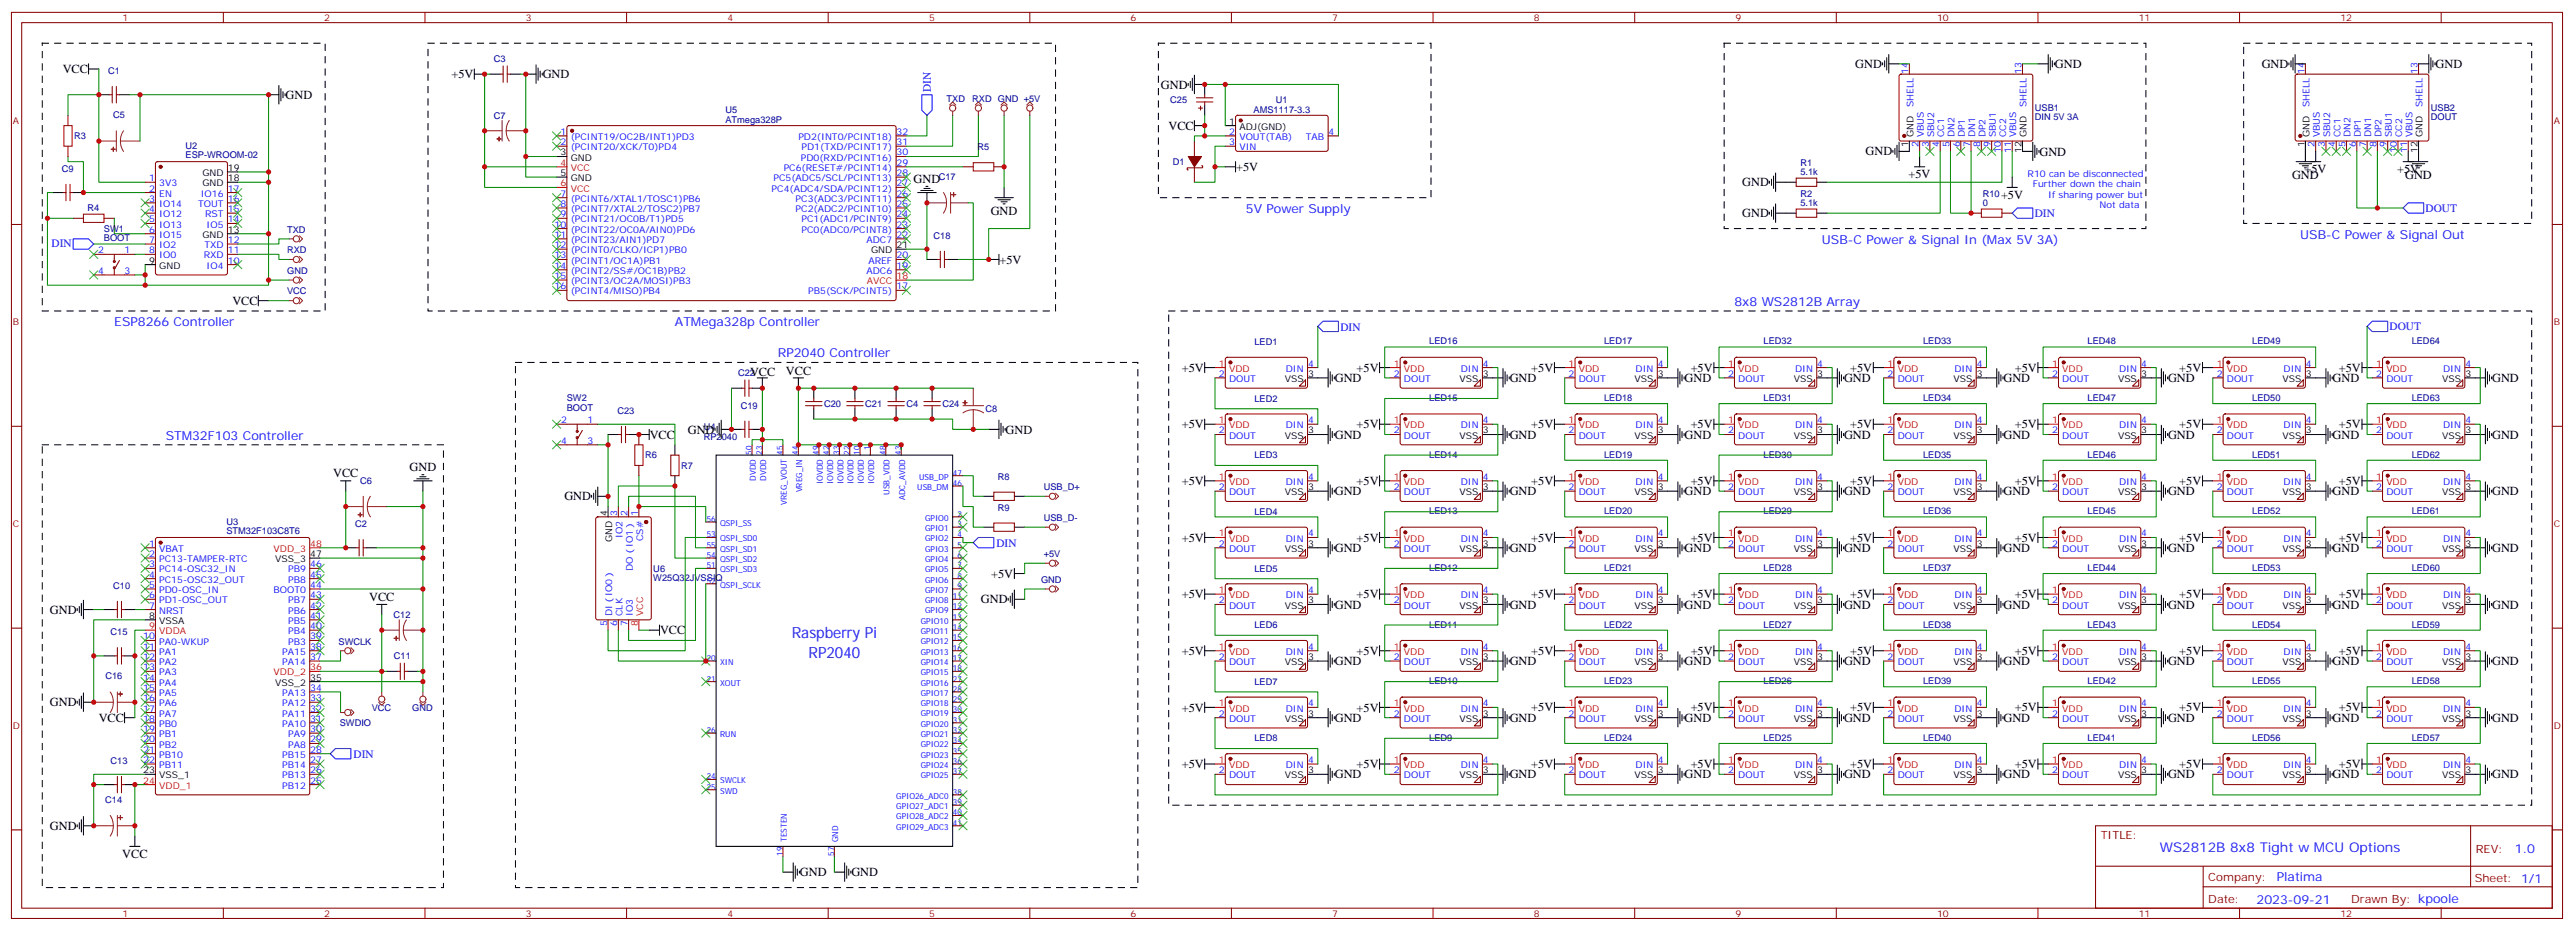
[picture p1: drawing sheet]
<svg xmlns="http://www.w3.org/2000/svg" width="883mm" height="319mm" viewBox="0 0 883 319" stroke-linecap="round" stroke-linejoin="round" font-family="sans-serif">
<defs><g id="words">
<g font-size="5.3" fill="#00f">
<text x="271.5" y="218.5">Raspberry Pi</text>
<text x="277.3" y="225.6">RP2040</text>
</g>
<text font-size="4.6" fill="#00f" x="740.7" y="292">WS2812B 8x8 Tight w MCU Options</text>
<g font-size="4.2">
<text x="636.3" y="23.3">GND</text>
<text x="704.7" y="23.3">GND</text>
<text x="775.6" y="23.3">GND</text>
<text x="835.2" y="23.3">GND</text>
<text x="21.5" y="25">VCC</text>
<text x="154.8" y="26.8">+5V</text>
<text x="186.1" y="26.8">GND</text>
<text x="97.9" y="33.9">GND</text>
<text x="398.1" y="30.4">GND</text>
<text x="400.7" y="44.4">VCC</text>
<text x="639.8" y="53.3">GND</text>
<text x="699.4" y="53.3">GND</text>
<text x="423.9" y="58.6">+5V</text>
<text x="790.3" y="59.3">+5V</text>
<text x="822" y="59.3">+5V</text>
<text x="313.3" y="62.8">GND</text>
<text x="597.5" y="63.9">GND</text>
<text x="654.5" y="61">+5V</text>
<text x="786" y="61.5">GND</text>
<text x="824.8" y="61.5">GND</text>
<text x="686.2" y="68.1">+5V</text>
<text x="339.8" y="73.8">GND</text>
<text x="597.5" y="74.4">GND</text>
<text x="342.8" y="90.3">+5V</text>
<text x="79.7" y="104.4">VCC</text>
<text x="257.2" y="128.8">VCC</text>
<text x="269.5" y="128.4">VCC</text>
<text x="405.3" y="127.4">+5V</text>
<text x="457.8" y="130.9">GND</text>
<text x="465.3" y="127.4">+5V</text>
<text x="517.7" y="130.9">GND</text>
<text x="525.1" y="127.3">+5V</text>
<text x="577.7" y="130.9">GND</text>
<text x="579.8" y="127.3">+5V</text>
<text x="632.4" y="130.9">GND</text>
<text x="634.5" y="127.3">+5V</text>
<text x="687.1" y="130.9">GND</text>
<text x="690.9" y="127.3">+5V</text>
<text x="743.5" y="130.9">GND</text>
<text x="747.4" y="127.3">+5V</text>
<text x="800" y="130.9">GND</text>
<text x="802.1" y="127.3">+5V</text>
<text x="854.6" y="130.9">GND</text>
<text x="235.9" y="148.5">GND</text>
<text x="344.9" y="148.5">GND</text>
<text x="405.3" y="146.8">+5V</text>
<text x="465.3" y="146.8">+5V</text>
<text x="525.1" y="146.7">+5V</text>
<text x="579.8" y="146.7">+5V</text>
<text x="634.5" y="146.7">+5V</text>
<text x="690.9" y="146.7">+5V</text>
<text x="747.4" y="146.7">+5V</text>
<text x="802.1" y="146.7">+5V</text>
<text x="222.8" y="150.3">VCC</text>
<text x="457.8" y="150.3">GND</text>
<text x="517.7" y="150.3">GND</text>
<text x="577.7" y="150.3">GND</text>
<text x="632.4" y="150.3">GND</text>
<text x="687.1" y="150.3">GND</text>
<text x="743.5" y="150.3">GND</text>
<text x="800" y="150.3">GND</text>
<text x="854.6" y="150.3">GND</text>
<text x="140.4" y="161.5">GND</text>
<text x="114.2" y="163.6">VCC</text>
<text x="405.3" y="166.2">+5V</text>
<text x="465.3" y="166.2">+5V</text>
<text x="525.1" y="166.1">+5V</text>
<text x="579.8" y="166.1">+5V</text>
<text x="634.5" y="166.1">+5V</text>
<text x="690.9" y="166.1">+5V</text>
<text x="747.4" y="166.1">+5V</text>
<text x="802.1" y="166.1">+5V</text>
<text x="193.5" y="171.5">GND</text>
<text x="457.8" y="169.7">GND</text>
<text x="517.7" y="169.7">GND</text>
<text x="577.7" y="169.7">GND</text>
<text x="632.4" y="169.7">GND</text>
<text x="687.1" y="169.7">GND</text>
<text x="743.5" y="169.7">GND</text>
<text x="800" y="169.7">GND</text>
<text x="854.6" y="169.7">GND</text>
<text x="405.3" y="185.6">+5V</text>
<text x="465.3" y="185.6">+5V</text>
<text x="525.1" y="185.5">+5V</text>
<text x="579.8" y="185.5">+5V</text>
<text x="634.5" y="185.5">+5V</text>
<text x="690.9" y="185.5">+5V</text>
<text x="747.4" y="185.5">+5V</text>
<text x="802.1" y="185.5">+5V</text>
<text x="457.8" y="189.1">GND</text>
<text x="517.7" y="189.1">GND</text>
<text x="577.7" y="189.1">GND</text>
<text x="632.4" y="189.1">GND</text>
<text x="687.1" y="189.1">GND</text>
<text x="743.5" y="189.1">GND</text>
<text x="800" y="189.1">GND</text>
<text x="854.6" y="189.1">GND</text>
<text x="339.9" y="197.9">+5V</text>
<text x="126.6" y="205.9">VCC</text>
<text x="336.4" y="206.7">GND</text>
<text x="405.3" y="205">+5V</text>
<text x="457.8" y="208.5">GND</text>
<text x="465.3" y="205">+5V</text>
<text x="517.7" y="208.5">GND</text>
<text x="525.1" y="204.9">+5V</text>
<text x="577.7" y="208.5">GND</text>
<text x="579.8" y="204.9">+5V</text>
<text x="632.4" y="208.5">GND</text>
<text x="634.5" y="204.9">+5V</text>
<text x="687.1" y="208.5">GND</text>
<text x="690.9" y="204.9">+5V</text>
<text x="743.5" y="208.5">GND</text>
<text x="747.4" y="204.9">+5V</text>
<text x="800" y="208.5">GND</text>
<text x="802.1" y="204.9">+5V</text>
<text x="854.6" y="208.5">GND</text>
<text x="17.1" y="210.3">GND</text>
<text x="226.3" y="217.3">VCC</text>
<text x="405.3" y="224.4">+5V</text>
<text x="457.8" y="227.9">GND</text>
<text x="465.3" y="224.4">+5V</text>
<text x="517.7" y="227.9">GND</text>
<text x="525.1" y="224.3">+5V</text>
<text x="577.7" y="227.9">GND</text>
<text x="579.8" y="224.3">+5V</text>
<text x="632.4" y="227.9">GND</text>
<text x="634.5" y="224.3">+5V</text>
<text x="687.1" y="227.9">GND</text>
<text x="690.9" y="224.3">+5V</text>
<text x="743.5" y="227.9">GND</text>
<text x="747.4" y="224.3">+5V</text>
<text x="800" y="227.9">GND</text>
<text x="802.1" y="224.3">+5V</text>
<text x="854.6" y="227.9">GND</text>
<text x="17.1" y="242">GND</text>
<text x="405.3" y="243.8">+5V</text>
<text x="465.3" y="243.8">+5V</text>
<text x="525.1" y="243.7">+5V</text>
<text x="579.8" y="243.7">+5V</text>
<text x="634.5" y="243.7">+5V</text>
<text x="690.9" y="243.7">+5V</text>
<text x="747.4" y="243.7">+5V</text>
<text x="802.1" y="243.7">+5V</text>
<text x="33.8" y="247.3">VCC</text>
<text x="457.8" y="247.3">GND</text>
<text x="517.7" y="247.3">GND</text>
<text x="577.7" y="247.3">GND</text>
<text x="632.4" y="247.3">GND</text>
<text x="687.1" y="247.3">GND</text>
<text x="743.5" y="247.3">GND</text>
<text x="800" y="247.3">GND</text>
<text x="854.6" y="247.3">GND</text>
<text x="405.3" y="263.2">+5V</text>
<text x="465.3" y="263.2">+5V</text>
<text x="525.1" y="263.1">+5V</text>
<text x="579.8" y="263.1">+5V</text>
<text x="634.5" y="263.1">+5V</text>
<text x="690.9" y="263.1">+5V</text>
<text x="747.4" y="263.1">+5V</text>
<text x="802.1" y="263.1">+5V</text>
<text x="457.8" y="266.7">GND</text>
<text x="517.7" y="266.7">GND</text>
<text x="577.7" y="266.7">GND</text>
<text x="632.4" y="266.7">GND</text>
<text x="687.1" y="266.7">GND</text>
<text x="743.5" y="266.7">GND</text>
<text x="800" y="266.7">GND</text>
<text x="854.6" y="266.7">GND</text>
<text x="17.1" y="284.3">GND</text>
<text x="41.9" y="293.9">VCC</text>
<text x="274.3" y="300.2">GND</text>
<text x="292" y="300.2">GND</text>
</g>
<g font-size="4.2" fill="#00f">
<text x="427.2" y="73">5V Power Supply</text>
<text x="624.8" y="83.6">USB-C Power &amp; Signal In (Max 5V 3A)</text>
<text x="788.8" y="81.8">USB-C Power &amp; Signal Out</text>
<text x="594.8" y="104.8">8x8 WS2812B Array</text>
<text x="39.2" y="111.8">ESP8266 Controller</text>
<text x="231.5" y="111.8">ATMega328p Controller</text>
<text x="266.7" y="122.4">RP2040 Controller</text>
<text x="56.8" y="150.6">STM32F103 Controller</text>
<text x="862.4" y="292.2">1.0</text>
<text x="780.8" y="301.8">Platima</text>
<text x="773.9" y="309.6">2023-09-21</text>
</g>
<g font-size="3.9" fill="#00f">
<text x="319.2" y="31.6" transform="rotate(-90 319.2 31.6)">DIN</text>
<text x="697.8" y="74.4">DIN</text>
<text x="831.8" y="72.6">DOUT</text>
<text x="17.7" y="84.8">DIN</text>
<text x="459.7" y="113.2">DIN</text>
<text x="819.5" y="113.2">DOUT</text>
<text x="341.7" y="187.3">DIN</text>
<text x="121.2" y="259.6">DIN</text>
</g>
<g font-size="3.9" fill="#800">
<text x="720.4" y="287.5">TITLE:</text>
<text x="849" y="292.2">REV:</text>
<text x="757.3" y="301.7">Company:</text>
<text x="848.7" y="302.3">Sheet: 1/1</text>
<text x="757.3" y="309.4">Date:</text>
<text x="806.4" y="309.5">Drawn By: kpoole</text>
</g>
<g font-size="3.2" fill="#800">
<text x="42" y="7.2">1</text>
<text x="111.2" y="7.2">2</text>
<text x="180.3" y="7.2">3</text>
<text x="249.4" y="7.2">4</text>
<text x="318.6" y="7.2">5</text>
<text x="387.7" y="7.2">6</text>
<text x="456.9" y="7.2">7</text>
<text x="526" y="7.2">8</text>
<text x="595.2" y="7.2">9</text>
<text x="664.3" y="7.2">10</text>
<text x="733.5" y="7.2">11</text>
<text x="802.6" y="7.2">12</text>
<text x="4.4" y="42.3">A</text>
<text x="875.8" y="42.3">A</text>
<text x="4.4" y="111.5">B</text>
<text x="875.8" y="111.5">B</text>
<text x="4.4" y="180.6">C</text>
<text x="875.8" y="180.6">C</text>
<text x="4.4" y="249.8">D</text>
<text x="875.8" y="249.8">D</text>
<text x="42" y="314.1">1</text>
<text x="111.2" y="314.1">2</text>
<text x="180.3" y="314.1">3</text>
<text x="249.4" y="314.1">4</text>
<text x="318.6" y="314.1">5</text>
<text x="387.7" y="314.1">6</text>
<text x="456.9" y="314.1">7</text>
<text x="526" y="314.1">8</text>
<text x="595.2" y="314.1">9</text>
<text x="664.3" y="314.1">10</text>
<text x="733.5" y="314.1">11</text>
<text x="802.6" y="314.1">12</text>
</g>
<g font-size="3.2" fill="#000080">
<text x="169.4" y="21.2">C3</text>
<text x="37.1" y="25.4">C1</text>
<text x="324.6" y="34.9">TXD</text>
<text x="333.4" y="34.9">RXD GND +5V</text>
<text x="401.3" y="35.3">C25</text>
<text x="437.5" y="35.1">U1</text>
<text x="38.9" y="40.6">C5</text>
<text x="169.4" y="40.6">C7</text>
<text x="248.8" y="42">ATmega328P</text>
<text x="248.8" y="38.8">U5</text>
<text x="429.9" y="38.9">AMS1117-3.3</text>
<text x="697.8" y="41.1">DIN 5V 3A</text>
<text x="697.8" y="37.9">USB1</text>
<text x="833.6" y="41.1">DOUT</text>
<text x="833.6" y="37.9">USB2</text>
<text x="25.4" y="47.7">R3</text>
<text x="63.6" y="51.1">U2</text>
<text x="335.2" y="51.6">R5</text>
<text x="21.2" y="58.9">C9</text>
<text x="63.6" y="54.2">ESP-WROOM-02</text>
<text x="402.2" y="56.5">D1</text>
<text x="617.4" y="60">5.1k</text>
<text x="617.4" y="56.8">R1</text>
<text x="321.9" y="61.7">C17</text>
<text x="617.4" y="70.6">5.1k</text>
<text x="617.4" y="67.4">R2</text>
<text x="680" y="70.6">0</text>
<text x="680" y="67.4">R10</text>
<text x="30" y="72.4">R4</text>
<text x="35.6" y="82.5">BOOT</text>
<text x="35.6" y="79.3">SW1</text>
<text x="98.5" y="79.7">TXD</text>
<text x="320.2" y="81.8">C18</text>
<text x="98.5" y="86.8">RXD</text>
<text x="98.5" y="93.8">GND</text>
<text x="98.5" y="100.9">VCC</text>
<text x="430.2" y="118.2">LED1</text>
<text x="490.2" y="118">LED16</text>
<text x="550.1" y="118">LED17</text>
<text x="604.8" y="118">LED32</text>
<text x="659.5" y="118">LED33</text>
<text x="715.9" y="118">LED48</text>
<text x="772.4" y="118">LED49</text>
<text x="827.1" y="118">LED64</text>
<text x="253.1" y="128.9">C22</text>
<text x="194.4" y="137.5">SW2</text>
<text x="430.2" y="137.6">LED2</text>
<text x="490.2" y="137.4">LED15</text>
<text x="550.1" y="137.4">LED18</text>
<text x="604.8" y="137.4">LED31</text>
<text x="659.5" y="137.4">LED34</text>
<text x="715.9" y="137.4">LED47</text>
<text x="772.4" y="137.4">LED50</text>
<text x="827.1" y="137.4">LED63</text>
<text x="194.4" y="140.7">BOOT</text>
<text x="211.7" y="141.8">C23</text>
<text x="254" y="140.1">C19</text>
<text x="282.6" y="139.4">C20</text>
<text x="296.7" y="139.4">C21</text>
<text x="310.8" y="139.4">C4</text>
<text x="323.2" y="139.4">C24</text>
<text x="338" y="141.2">C8</text>
<text x="241.3" y="147.5">U4</text>
<text x="241.3" y="150.6">RP2040</text>
<text x="221.2" y="157.1">R6</text>
<text x="233.6" y="160.6">R7</text>
<text x="430.2" y="157">LED3</text>
<text x="490.2" y="156.8">LED14</text>
<text x="550.1" y="156.8">LED19</text>
<text x="604.8" y="156.8">LED30</text>
<text x="659.5" y="156.8">LED35</text>
<text x="715.9" y="156.8">LED46</text>
<text x="772.4" y="156.8">LED51</text>
<text x="827.1" y="156.8">LED62</text>
<text x="123.5" y="165.8">C6</text>
<text x="342.2" y="164.3">R8</text>
<text x="357.9" y="167.9">USB_D+</text>
<text x="77.7" y="179.8">U3</text>
<text x="342.2" y="174.9">R9</text>
<text x="357.9" y="178.5">USB_D-</text>
<text x="430.2" y="176.4">LED4</text>
<text x="490.2" y="176.2">LED13</text>
<text x="550.1" y="176.2">LED20</text>
<text x="604.8" y="176.2">LED29</text>
<text x="659.5" y="176.2">LED36</text>
<text x="715.9" y="176.2">LED45</text>
<text x="772.4" y="176.2">LED52</text>
<text x="827.1" y="176.2">LED61</text>
<text x="77.7" y="183">STM32F103C8T6</text>
<text x="121.8" y="180.6">C2</text>
<text x="357.9" y="190.9">+5V</text>
<text x="224" y="195.9">U6</text>
<text x="430.2" y="195.9">LED5</text>
<text x="490.2" y="195.6">LED12</text>
<text x="550.1" y="195.6">LED21</text>
<text x="604.8" y="195.6">LED28</text>
<text x="659.5" y="195.6">LED37</text>
<text x="715.9" y="195.6">LED44</text>
<text x="772.4" y="195.6">LED53</text>
<text x="827.1" y="195.6">LED60</text>
<text x="38.9" y="201.8">C10</text>
<text x="224" y="199.1">W25Q32JVSSIQ</text>
<text x="357" y="199.7">GND</text>
<text x="135" y="211.8">C12</text>
<text x="430.2" y="215.2">LED6</text>
<text x="490.2" y="215">LED11</text>
<text x="550.1" y="215">LED22</text>
<text x="604.8" y="215">LED27</text>
<text x="659.5" y="215">LED38</text>
<text x="715.9" y="215">LED43</text>
<text x="772.4" y="215">LED54</text>
<text x="827.1" y="215">LED59</text>
<text x="37.9" y="217.6">C15</text>
<text x="116.1" y="220.8">SWCLK</text>
<text x="135.1" y="225.9">C11</text>
<text x="36.2" y="232.8">C16</text>
<text x="430.2" y="234.6">LED7</text>
<text x="490.2" y="234.4">LED10</text>
<text x="550.1" y="234.4">LED23</text>
<text x="604.8" y="234.4">LED26</text>
<text x="659.5" y="234.4">LED39</text>
<text x="715.9" y="234.4">LED42</text>
<text x="772.4" y="234.4">LED55</text>
<text x="827.1" y="234.4">LED58</text>
<text x="127.5" y="243.5">VCC</text>
<text x="141.4" y="243.5">GND</text>
<text x="116.5" y="248.8">SWDIO</text>
<text x="430.2" y="254">LED8</text>
<text x="490.2" y="253.8">LED9</text>
<text x="550.1" y="253.8">LED24</text>
<text x="604.8" y="253.8">LED25</text>
<text x="659.5" y="253.8">LED40</text>
<text x="715.9" y="253.8">LED41</text>
<text x="772.4" y="253.8">LED56</text>
<text x="827.1" y="253.8">LED57</text>
<text x="37.9" y="261.7">C13</text>
<text x="36.1" y="275.1">C14</text>
</g>
<g font-size="3.2" fill="#00f">
<text x="654.4" y="25.2" transform="rotate(-90 654.4 25.2)">14</text>
<text x="693.2" y="25.2" transform="rotate(-90 693.2 25.2)">13</text>
<text x="790.3" y="25.2" transform="rotate(-90 790.3 25.2)">14</text>
<text x="829.1" y="25.2" transform="rotate(-90 829.1 25.2)">13</text>
<text x="656.2" y="36.8" transform="rotate(-90 656.2 36.8)">SHELL</text>
<text x="695" y="36.8" transform="rotate(-90 695 36.8)">SHELL</text>
<text x="792" y="36.8" transform="rotate(-90 792 36.8)">SHELL</text>
<text x="830.8" y="36.8" transform="rotate(-90 830.8 36.8)">SHELL</text>
<text x="192.2" y="46.2">1</text>
<text x="195.7" y="48">(PCINT19/OC2B/INT1)PD3</text>
<text x="273.8" y="48">PD2(INT0/PCINT18)</text>
<text x="307.5" y="46.2">32</text>
<text x="421.5" y="46.2">2</text>
<text x="425" y="48">VOUT(TAB)</text>
<text x="447.9" y="48">TAB</text>
<text x="455.6" y="46.2">4</text>
<text x="659.7" y="47" transform="rotate(-90 659.7 47)">VBUS</text>
<text x="663.3" y="47" transform="rotate(-90 663.3 47)">SBU2</text>
<text x="666.8" y="47" transform="rotate(-90 666.8 47)">CC1</text>
<text x="670.3" y="47" transform="rotate(-90 670.3 47)">DN2</text>
<text x="673.8" y="47" transform="rotate(-90 673.8 47)">DP1</text>
<text x="677.4" y="47" transform="rotate(-90 677.4 47)">DN1</text>
<text x="680.9" y="47" transform="rotate(-90 680.9 47)">DP2</text>
<text x="684.4" y="47" transform="rotate(-90 684.4 47)">SBU1</text>
<text x="688" y="47" transform="rotate(-90 688 47)">CC2</text>
<text x="691.5" y="47" transform="rotate(-90 691.5 47)">VBUS</text>
<text x="795.5" y="47" transform="rotate(-90 795.5 47)">VBUS</text>
<text x="799.1" y="47" transform="rotate(-90 799.1 47)">SBU2</text>
<text x="802.6" y="47" transform="rotate(-90 802.6 47)">CC1</text>
<text x="806.1" y="47" transform="rotate(-90 806.1 47)">DN2</text>
<text x="809.7" y="47" transform="rotate(-90 809.7 47)">DP1</text>
<text x="813.2" y="47" transform="rotate(-90 813.2 47)">DN1</text>
<text x="816.7" y="47" transform="rotate(-90 816.7 47)">DP2</text>
<text x="820.2" y="47" transform="rotate(-90 820.2 47)">SBU1</text>
<text x="823.8" y="47" transform="rotate(-90 823.8 47)">CC2</text>
<text x="827.3" y="47" transform="rotate(-90 827.3 47)">VBUS</text>
<text x="192.2" y="49.7">2</text>
<text x="195.7" y="51.5">(PCINT20/XCK/T0)PD4</text>
<text x="274.9" y="51.5">PD1(TXD/PCINT17)</text>
<text x="307.5" y="53.3">30</text>
<text x="307.5" y="49.7">31</text>
<text x="421.5" y="49.7">3</text>
<text x="425" y="51.5">VIN</text>
<text x="658" y="50.5" transform="rotate(-90 658 50.5)">2</text>
<text x="661.5" y="50.5" transform="rotate(-90 661.5 50.5)">3</text>
<text x="665" y="50.5" transform="rotate(-90 665 50.5)">4</text>
<text x="668.5" y="50.5" transform="rotate(-90 668.5 50.5)">5</text>
<text x="672.1" y="50.5" transform="rotate(-90 672.1 50.5)">6</text>
<text x="675.6" y="50.5" transform="rotate(-90 675.6 50.5)">7</text>
<text x="679.1" y="50.5" transform="rotate(-90 679.1 50.5)">8</text>
<text x="682.7" y="50.5" transform="rotate(-90 682.7 50.5)">9</text>
<text x="686.2" y="52.5" transform="rotate(-90 686.2 52.5)">10</text>
<text x="689.7" y="52.5" transform="rotate(-90 689.7 52.5)">11</text>
<text x="793.8" y="50.5" transform="rotate(-90 793.8 50.5)">2</text>
<text x="797.3" y="50.5" transform="rotate(-90 797.3 50.5)">3</text>
<text x="800.8" y="50.5" transform="rotate(-90 800.8 50.5)">4</text>
<text x="804.4" y="50.5" transform="rotate(-90 804.4 50.5)">5</text>
<text x="807.9" y="50.5" transform="rotate(-90 807.9 50.5)">6</text>
<text x="811.4" y="50.5" transform="rotate(-90 811.4 50.5)">7</text>
<text x="815" y="50.5" transform="rotate(-90 815 50.5)">8</text>
<text x="818.5" y="50.5" transform="rotate(-90 818.5 50.5)">9</text>
<text x="822" y="52.5" transform="rotate(-90 822 52.5)">10</text>
<text x="825.5" y="52.5" transform="rotate(-90 825.5 52.5)">11</text>
<text x="268.8" y="58.6">PC6(RESET#/PCINT14)</text>
<text x="274.6" y="55">PD0(RXD/PCINT16)</text>
<text x="307.5" y="56.8">29</text>
<text x="51.1" y="62.1">1</text>
<text x="51.1" y="65.6">2</text>
<text x="54.6" y="63.9">3V3</text>
<text x="78.2" y="65.6">17</text>
<text x="264.6" y="65.6">PC4(ADC4/SDA/PCINT12)</text>
<text x="265.3" y="62.1">PC5(ADC5/SCL/PCINT13)</text>
<text x="307.5" y="63.9">27</text>
<text x="307.5" y="60.3">28</text>
<text x="695.4" y="60.7">R10 can be disconnected</text>
<text x="697.1" y="64.2">Further down the chain</text>
<text x="51.1" y="69.1">3</text>
<text x="54.6" y="67.4">EN</text>
<text x="54.6" y="70.9">IO14</text>
<text x="68" y="70.9">TOUT</text>
<text x="68.8" y="67.4">IO16</text>
<text x="78.2" y="69.1">16</text>
<text x="192.2" y="67.4">7</text>
<text x="192.2" y="70.9">8</text>
<text x="195.7" y="69.1">(PCINT6/XTAL1/TOSC1)PB6</text>
<text x="272.9" y="69.1">PC3(ADC3/PCINT11)</text>
<text x="307.5" y="70.9">25</text>
<text x="307.5" y="67.4">26</text>
<text x="702.4" y="67.7">If sharing power but</text>
<text x="720.1" y="71.3">Not data</text>
<text x="51.1" y="72.7">4</text>
<text x="51.1" y="76.2">5</text>
<text x="54.6" y="74.4">IO12</text>
<text x="54.6" y="78">IO13</text>
<text x="70.4" y="74.4">RST</text>
<text x="70.8" y="78">IO5</text>
<text x="78.2" y="76.2">14</text>
<text x="78.2" y="72.7">15</text>
<text x="190.2" y="78">10</text>
<text x="192.2" y="74.4">9</text>
<text x="195.7" y="72.7">(PCINT7/XTAL2/TOSC2)PB7</text>
<text x="195.7" y="76.2">(PCINT21/OC0B/T1)PD5</text>
<text x="272.9" y="72.7">PC2(ADC2/PCINT10)</text>
<text x="274.9" y="76.2">PC1(ADC1/PCINT9)</text>
<text x="307.5" y="78">23</text>
<text x="307.5" y="74.4">24</text>
<text x="51.1" y="79.7">6</text>
<text x="51.1" y="83.3">7</text>
<text x="54.6" y="81.5">IO15</text>
<text x="78.2" y="83.3">12</text>
<text x="190.2" y="81.5">11</text>
<text x="195.7" y="79.7">(PCINT22/OC0A/AIN0)PD6</text>
<text x="195.7" y="83.3">(PCINT23/AIN1)PD7</text>
<text x="274.9" y="79.7">PC0(ADC0/PCINT8)</text>
<text x="297.2" y="83.3">ADC7</text>
<text x="307.5" y="81.5">22</text>
<text x="33.7" y="86.8">2</text>
<text x="42.7" y="86.8">1</text>
<text x="51.1" y="86.8">8</text>
<text x="54.6" y="85">IO2</text>
<text x="54.6" y="88.5">IO0</text>
<text x="69.9" y="88.5">RXD</text>
<text x="70.1" y="85">TXD</text>
<text x="78.2" y="86.8">11</text>
<text x="190.2" y="85">12</text>
<text x="190.2" y="88.5">13</text>
<text x="195.7" y="86.8">(PCINT0/CLKO/ICP1)PB0</text>
<text x="307.5" y="88.5">20</text>
<text x="33.7" y="93.8">4</text>
<text x="42.7" y="93.8">3</text>
<text x="70.8" y="92.1">IO4</text>
<text x="78.2" y="90.3">10</text>
<text x="190.2" y="92.1">14</text>
<text x="190.2" y="95.6">15</text>
<text x="195.7" y="90.3">(PCINT1/OC1A)PB1</text>
<text x="195.7" y="93.8">(PCINT2/SS#/OC1B)PB2</text>
<text x="297.2" y="93.8">ADC6</text>
<text x="297.8" y="90.3">AREF</text>
<text x="307.5" y="92.1">19</text>
<text x="190.2" y="99.1">16</text>
<text x="195.7" y="97.4">(PCINT3/OC2A/MOSI)PB3</text>
<text x="195.7" y="100.9">(PCINT4/MISO)PB4</text>
<text x="277.2" y="100.9">PB5(SCK/PCINT5)</text>
<text x="307.5" y="99.1">17</text>
<text x="448.6" y="125.6">4</text>
<text x="508.6" y="125.6">4</text>
<text x="568.5" y="125.6">4</text>
<text x="623.2" y="125.6">4</text>
<text x="677.9" y="125.6">4</text>
<text x="734.3" y="125.6">4</text>
<text x="790.8" y="125.6">4</text>
<text x="845.5" y="125.6">4</text>
<text x="418" y="129.1">2</text>
<text x="421.5" y="130.9">DOUT</text>
<text x="441" y="127.4">DIN</text>
<text x="478" y="129.1">2</text>
<text x="481.5" y="130.9">DOUT</text>
<text x="500.9" y="127.4">DIN</text>
<text x="537.9" y="129.1">2</text>
<text x="541.4" y="130.9">DOUT</text>
<text x="560.9" y="127.4">DIN</text>
<text x="592.6" y="129.1">2</text>
<text x="596.1" y="130.9">DOUT</text>
<text x="615.6" y="127.4">DIN</text>
<text x="647.3" y="129.1">2</text>
<text x="650.8" y="130.9">DOUT</text>
<text x="670.3" y="127.4">DIN</text>
<text x="703.7" y="129.1">2</text>
<text x="707.2" y="130.9">DOUT</text>
<text x="726.7" y="127.4">DIN</text>
<text x="760.2" y="129.1">2</text>
<text x="763.7" y="130.9">DOUT</text>
<text x="783.2" y="127.4">DIN</text>
<text x="814.9" y="129.1">2</text>
<text x="818.4" y="130.9">DOUT</text>
<text x="837.8" y="127.4">DIN</text>
<text x="192.4" y="145">2</text>
<text x="201.5" y="145">1</text>
<text x="418" y="148.5">2</text>
<text x="441" y="146.8">DIN</text>
<text x="448.6" y="145">4</text>
<text x="478" y="148.5">2</text>
<text x="500.9" y="146.8">DIN</text>
<text x="508.6" y="145">4</text>
<text x="537.9" y="148.5">2</text>
<text x="560.9" y="146.8">DIN</text>
<text x="568.5" y="145">4</text>
<text x="592.6" y="148.5">2</text>
<text x="615.6" y="146.8">DIN</text>
<text x="623.2" y="145">4</text>
<text x="647.3" y="148.5">2</text>
<text x="670.3" y="146.8">DIN</text>
<text x="677.9" y="145">4</text>
<text x="703.7" y="148.5">2</text>
<text x="726.7" y="146.8">DIN</text>
<text x="734.3" y="145">4</text>
<text x="760.2" y="148.5">2</text>
<text x="783.2" y="146.8">DIN</text>
<text x="790.8" y="145">4</text>
<text x="814.9" y="148.5">2</text>
<text x="837.8" y="146.8">DIN</text>
<text x="845.5" y="145">4</text>
<text x="192.4" y="152">4</text>
<text x="201.5" y="152">3</text>
<text x="421.5" y="150.3">DOUT</text>
<text x="481.5" y="150.3">DOUT</text>
<text x="541.4" y="150.3">DOUT</text>
<text x="596.1" y="150.3">DOUT</text>
<text x="650.8" y="150.3">DOUT</text>
<text x="707.2" y="150.3">DOUT</text>
<text x="763.7" y="150.3">DOUT</text>
<text x="818.4" y="150.3">DOUT</text>
<text x="418" y="167.9">2</text>
<text x="441" y="166.2">DIN</text>
<text x="448.6" y="164.4">4</text>
<text x="478" y="167.9">2</text>
<text x="500.9" y="166.2">DIN</text>
<text x="508.6" y="164.4">4</text>
<text x="537.9" y="167.9">2</text>
<text x="560.9" y="166.2">DIN</text>
<text x="568.5" y="164.4">4</text>
<text x="592.6" y="167.9">2</text>
<text x="615.6" y="166.2">DIN</text>
<text x="623.2" y="164.4">4</text>
<text x="647.3" y="167.9">2</text>
<text x="670.3" y="166.2">DIN</text>
<text x="677.9" y="164.4">4</text>
<text x="703.7" y="167.9">2</text>
<text x="726.7" y="166.2">DIN</text>
<text x="734.3" y="164.4">4</text>
<text x="760.2" y="167.9">2</text>
<text x="783.2" y="166.2">DIN</text>
<text x="790.8" y="164.4">4</text>
<text x="814.9" y="167.9">2</text>
<text x="837.8" y="166.2">DIN</text>
<text x="845.5" y="164.4">4</text>
<text x="421.5" y="169.7">DOUT</text>
<text x="481.5" y="169.7">DOUT</text>
<text x="541.4" y="169.7">DOUT</text>
<text x="596.1" y="169.7">DOUT</text>
<text x="650.8" y="169.7">DOUT</text>
<text x="707.2" y="169.7">DOUT</text>
<text x="763.7" y="169.7">DOUT</text>
<text x="818.4" y="169.7">DOUT</text>
<text x="211.7" y="176.9" transform="rotate(-90 211.7 176.9)">3</text>
<text x="215.2" y="176.9" transform="rotate(-90 215.2 176.9)">2</text>
<text x="218.8" y="176.9" transform="rotate(-90 218.8 176.9)">1</text>
<text x="213.5" y="184.2" transform="rotate(-90 213.5 184.2)">IO2</text>
<text x="220.5" y="185.4" transform="rotate(-90 220.5 185.4)">CS#</text>
<text x="441" y="185.6">DIN</text>
<text x="448.6" y="183.8">4</text>
<text x="500.9" y="185.6">DIN</text>
<text x="508.6" y="183.8">4</text>
<text x="560.9" y="185.6">DIN</text>
<text x="568.5" y="183.8">4</text>
<text x="615.6" y="185.6">DIN</text>
<text x="623.2" y="183.8">4</text>
<text x="670.3" y="185.6">DIN</text>
<text x="677.9" y="183.8">4</text>
<text x="726.7" y="185.6">DIN</text>
<text x="734.3" y="183.8">4</text>
<text x="783.2" y="185.6">DIN</text>
<text x="790.8" y="183.8">4</text>
<text x="837.8" y="185.6">DIN</text>
<text x="845.5" y="183.8">4</text>
<text x="51.1" y="187.3">1</text>
<text x="51.1" y="190.9">2</text>
<text x="54.6" y="189.1">VBAT</text>
<text x="418" y="187.3">2</text>
<text x="421.5" y="189.1">DOUT</text>
<text x="478" y="187.3">2</text>
<text x="481.5" y="189.1">DOUT</text>
<text x="537.9" y="187.3">2</text>
<text x="541.4" y="189.1">DOUT</text>
<text x="592.6" y="187.3">2</text>
<text x="596.1" y="189.1">DOUT</text>
<text x="647.3" y="187.3">2</text>
<text x="650.8" y="189.1">DOUT</text>
<text x="703.7" y="187.3">2</text>
<text x="707.2" y="189.1">DOUT</text>
<text x="760.2" y="187.3">2</text>
<text x="763.7" y="189.1">DOUT</text>
<text x="814.9" y="187.3">2</text>
<text x="818.4" y="189.1">DOUT</text>
<text x="51.1" y="194.4">3</text>
<text x="51.1" y="197.9">4</text>
<text x="54.6" y="192.6">PC13-TAMPER-RTC</text>
<text x="54.6" y="196.1">PC14-OSC32_IN</text>
<text x="98.8" y="196.1">PB9</text>
<text x="106.4" y="197.9">45</text>
<text x="106.4" y="194.4">46</text>
<text x="217" y="195.5" transform="rotate(-90 217 195.5)">DO（IO1）</text>
<text x="51.1" y="201.4">5</text>
<text x="54.6" y="199.7">PC15-OSC32_OUT</text>
<text x="54.6" y="203.2">PD0-OSC_IN</text>
<text x="93.8" y="203.2">BOOT0</text>
<text x="98.8" y="199.7">PB8</text>
<text x="106.4" y="201.4">44</text>
<text x="448.6" y="203.2">4</text>
<text x="508.6" y="203.2">4</text>
<text x="568.5" y="203.2">4</text>
<text x="623.2" y="203.2">4</text>
<text x="677.9" y="203.2">4</text>
<text x="734.3" y="203.2">4</text>
<text x="790.8" y="203.2">4</text>
<text x="845.5" y="203.2">4</text>
<text x="51.1" y="205">6</text>
<text x="51.1" y="208.5">7</text>
<text x="54.6" y="206.7">PD1-OSC_OUT</text>
<text x="98.8" y="206.7">PB7</text>
<text x="106.4" y="208.5">42</text>
<text x="106.4" y="205">43</text>
<text x="418" y="206.7">2</text>
<text x="421.5" y="208.5">DOUT</text>
<text x="441" y="205">DIN</text>
<text x="478" y="206.7">2</text>
<text x="481.5" y="208.5">DOUT</text>
<text x="500.9" y="205">DIN</text>
<text x="537.9" y="206.7">2</text>
<text x="541.4" y="208.5">DOUT</text>
<text x="560.9" y="205">DIN</text>
<text x="592.6" y="206.7">2</text>
<text x="596.1" y="208.5">DOUT</text>
<text x="615.6" y="205">DIN</text>
<text x="647.3" y="206.7">2</text>
<text x="650.8" y="208.5">DOUT</text>
<text x="670.3" y="205">DIN</text>
<text x="703.7" y="206.7">2</text>
<text x="707.2" y="208.5">DOUT</text>
<text x="726.7" y="205">DIN</text>
<text x="760.2" y="206.7">2</text>
<text x="763.7" y="208.5">DOUT</text>
<text x="783.2" y="205">DIN</text>
<text x="814.9" y="206.7">2</text>
<text x="818.4" y="208.5">DOUT</text>
<text x="837.8" y="205">DIN</text>
<text x="54.6" y="210.3">NRST</text>
<text x="98.8" y="213.8">PB5</text>
<text x="98.8" y="210.3">PB6</text>
<text x="106.4" y="215.5">40</text>
<text x="106.4" y="212">41</text>
<text x="208.2" y="214.6" transform="rotate(-90 208.2 214.6)">5</text>
<text x="209.9" y="211.1" transform="rotate(-90 209.9 211.1)">DI（IO0）</text>
<text x="211.7" y="214.6" transform="rotate(-90 211.7 214.6)">6</text>
<text x="213.5" y="211.1" transform="rotate(-90 213.5 211.1)">CLK</text>
<text x="215.2" y="214.6" transform="rotate(-90 215.2 214.6)">7</text>
<text x="217" y="211.1" transform="rotate(-90 217 211.1)">IO3</text>
<text x="49.1" y="219.1">10</text>
<text x="54.6" y="220.8">PA0-WKUP</text>
<text x="98.8" y="220.8">PB3</text>
<text x="98.8" y="217.3">PB4</text>
<text x="106.4" y="219.1">39</text>
<text x="49.1" y="222.6">11</text>
<text x="49.1" y="226.1">12</text>
<text x="54.6" y="224.4">PA1</text>
<text x="54.6" y="227.9">PA2</text>
<text x="96.8" y="227.9">PA14</text>
<text x="96.8" y="224.4">PA15</text>
<text x="106.4" y="226.1">37</text>
<text x="106.4" y="222.6">38</text>
<text x="418" y="226.1">2</text>
<text x="421.5" y="227.9">DOUT</text>
<text x="441" y="224.4">DIN</text>
<text x="448.6" y="222.6">4</text>
<text x="478" y="226.1">2</text>
<text x="481.5" y="227.9">DOUT</text>
<text x="500.9" y="224.4">DIN</text>
<text x="508.6" y="222.6">4</text>
<text x="537.9" y="226.1">2</text>
<text x="541.4" y="227.9">DOUT</text>
<text x="560.9" y="224.4">DIN</text>
<text x="568.5" y="222.6">4</text>
<text x="592.6" y="226.1">2</text>
<text x="596.1" y="227.9">DOUT</text>
<text x="615.6" y="224.4">DIN</text>
<text x="623.2" y="222.6">4</text>
<text x="647.3" y="226.1">2</text>
<text x="650.8" y="227.9">DOUT</text>
<text x="670.3" y="224.4">DIN</text>
<text x="677.9" y="222.6">4</text>
<text x="703.7" y="226.1">2</text>
<text x="707.2" y="227.9">DOUT</text>
<text x="726.7" y="224.4">DIN</text>
<text x="734.3" y="222.6">4</text>
<text x="760.2" y="226.1">2</text>
<text x="763.7" y="227.9">DOUT</text>
<text x="783.2" y="224.4">DIN</text>
<text x="790.8" y="222.6">4</text>
<text x="814.9" y="226.1">2</text>
<text x="818.4" y="227.9">DOUT</text>
<text x="837.8" y="224.4">DIN</text>
<text x="845.5" y="222.6">4</text>
<text x="49.1" y="229.7">13</text>
<text x="49.1" y="233.2">14</text>
<text x="54.6" y="231.4">PA3</text>
<text x="49.1" y="236.7">15</text>
<text x="54.6" y="235">PA4</text>
<text x="54.6" y="238.5">PA5</text>
<text x="96.8" y="238.5">PA13</text>
<text x="106.4" y="236.7">34</text>
<text x="49.1" y="240.2">16</text>
<text x="49.1" y="243.8">17</text>
<text x="54.6" y="242">PA6</text>
<text x="54.6" y="245.5">PA7</text>
<text x="96.8" y="245.5">PA11</text>
<text x="96.8" y="242">PA12</text>
<text x="106.4" y="243.8">32</text>
<text x="106.4" y="240.2">33</text>
<text x="418" y="245.5">2</text>
<text x="441" y="243.8">DIN</text>
<text x="448.6" y="242">4</text>
<text x="478" y="245.5">2</text>
<text x="500.9" y="243.8">DIN</text>
<text x="508.6" y="242">4</text>
<text x="537.9" y="245.5">2</text>
<text x="560.9" y="243.8">DIN</text>
<text x="568.5" y="242">4</text>
<text x="592.6" y="245.5">2</text>
<text x="615.6" y="243.8">DIN</text>
<text x="623.2" y="242">4</text>
<text x="647.3" y="245.5">2</text>
<text x="670.3" y="243.8">DIN</text>
<text x="677.9" y="242">4</text>
<text x="703.7" y="245.5">2</text>
<text x="726.7" y="243.8">DIN</text>
<text x="734.3" y="242">4</text>
<text x="760.2" y="245.5">2</text>
<text x="783.2" y="243.8">DIN</text>
<text x="790.8" y="242">4</text>
<text x="814.9" y="245.5">2</text>
<text x="837.8" y="243.8">DIN</text>
<text x="845.5" y="242">4</text>
<text x="49.1" y="247.3">18</text>
<text x="49.1" y="250.8">19</text>
<text x="54.6" y="249.1">PB0</text>
<text x="96.8" y="249.1">PA10</text>
<text x="106.4" y="250.8">30</text>
<text x="106.4" y="247.3">31</text>
<text x="421.5" y="247.3">DOUT</text>
<text x="481.5" y="247.3">DOUT</text>
<text x="541.4" y="247.3">DOUT</text>
<text x="596.1" y="247.3">DOUT</text>
<text x="650.8" y="247.3">DOUT</text>
<text x="707.2" y="247.3">DOUT</text>
<text x="763.7" y="247.3">DOUT</text>
<text x="818.4" y="247.3">DOUT</text>
<text x="49.1" y="254.4">20</text>
<text x="49.1" y="257.9">21</text>
<text x="54.6" y="252.6">PB1</text>
<text x="54.6" y="256.1">PB2</text>
<text x="98.8" y="256.1">PA8</text>
<text x="98.8" y="252.6">PA9</text>
<text x="106.4" y="257.9">28</text>
<text x="106.4" y="254.4">29</text>
<text x="49.1" y="261.4">22</text>
<text x="54.6" y="259.6">PB10</text>
<text x="54.6" y="263.2">PB11</text>
<text x="96.8" y="263.2">PB14</text>
<text x="96.8" y="259.6">PB15</text>
<text x="106.4" y="261.4">27</text>
<text x="441" y="263.2">DIN</text>
<text x="448.6" y="261.4">4</text>
<text x="500.9" y="263.2">DIN</text>
<text x="508.6" y="261.4">4</text>
<text x="560.9" y="263.2">DIN</text>
<text x="568.5" y="261.4">4</text>
<text x="615.6" y="263.2">DIN</text>
<text x="623.2" y="261.4">4</text>
<text x="670.3" y="263.2">DIN</text>
<text x="677.9" y="261.4">4</text>
<text x="726.7" y="263.2">DIN</text>
<text x="734.3" y="261.4">4</text>
<text x="783.2" y="263.2">DIN</text>
<text x="790.8" y="261.4">4</text>
<text x="837.8" y="263.2">DIN</text>
<text x="845.5" y="261.4">4</text>
<text x="96.8" y="266.7">PB13</text>
<text x="106.4" y="268.5">25</text>
<text x="106.4" y="264.9">26</text>
<text x="418" y="264.9">2</text>
<text x="421.5" y="266.7">DOUT</text>
<text x="478" y="264.9">2</text>
<text x="481.5" y="266.7">DOUT</text>
<text x="537.9" y="264.9">2</text>
<text x="541.4" y="266.7">DOUT</text>
<text x="592.6" y="264.9">2</text>
<text x="596.1" y="266.7">DOUT</text>
<text x="647.3" y="264.9">2</text>
<text x="650.8" y="266.7">DOUT</text>
<text x="703.7" y="264.9">2</text>
<text x="707.2" y="266.7">DOUT</text>
<text x="760.2" y="264.9">2</text>
<text x="763.7" y="266.7">DOUT</text>
<text x="814.9" y="264.9">2</text>
<text x="818.4" y="266.7">DOUT</text>
<text x="96.8" y="270.2">PB12</text>
</g>
<g font-size="3.2">
<text x="421.5" y="42.7">1</text>
<text x="425" y="44.4">ADJ(GND)</text>
<text x="656.2" y="47" transform="rotate(-90 656.2 47)">GND</text>
<text x="695" y="47" transform="rotate(-90 695 47)">GND</text>
<text x="792" y="47" transform="rotate(-90 792 47)">GND</text>
<text x="830.8" y="47" transform="rotate(-90 830.8 47)">GND</text>
<text x="192.2" y="53.3">3</text>
<text x="654.4" y="50.5" transform="rotate(-90 654.4 50.5)">1</text>
<text x="693.2" y="52.5" transform="rotate(-90 693.2 52.5)">12</text>
<text x="790.3" y="50.5" transform="rotate(-90 790.3 50.5)">1</text>
<text x="829.1" y="52.5" transform="rotate(-90 829.1 52.5)">12</text>
<text x="78.2" y="58.6">19</text>
<text x="195.7" y="55">GND</text>
<text x="69.4" y="63.9">GND</text>
<text x="69.4" y="60.3">GND</text>
<text x="78.2" y="62.1">18</text>
<text x="192.2" y="60.3">5</text>
<text x="195.7" y="62.1">GND</text>
<text x="69.4" y="81.5">GND</text>
<text x="78.2" y="79.7">13</text>
<text x="298.7" y="86.8">GND</text>
<text x="307.5" y="85">21</text>
<text x="51.1" y="90.3">9</text>
<text x="54.6" y="92.1">GND</text>
<text x="440.6" y="130.9">VSS</text>
<text x="448.6" y="129.1">3</text>
<text x="500.6" y="130.9">VSS</text>
<text x="508.6" y="129.1">3</text>
<text x="560.5" y="130.9">VSS</text>
<text x="568.5" y="129.1">3</text>
<text x="615.2" y="130.9">VSS</text>
<text x="623.2" y="129.1">3</text>
<text x="669.9" y="130.9">VSS</text>
<text x="677.9" y="129.1">3</text>
<text x="726.4" y="130.9">VSS</text>
<text x="734.3" y="129.1">3</text>
<text x="782.8" y="130.9">VSS</text>
<text x="790.8" y="129.1">3</text>
<text x="837.5" y="130.9">VSS</text>
<text x="845.5" y="129.1">3</text>
<text x="448.6" y="148.5">3</text>
<text x="508.6" y="148.5">3</text>
<text x="568.5" y="148.5">3</text>
<text x="623.2" y="148.5">3</text>
<text x="677.9" y="148.5">3</text>
<text x="734.3" y="148.5">3</text>
<text x="790.8" y="148.5">3</text>
<text x="845.5" y="148.5">3</text>
<text x="440.6" y="150.3">VSS</text>
<text x="500.6" y="150.3">VSS</text>
<text x="560.5" y="150.3">VSS</text>
<text x="615.2" y="150.3">VSS</text>
<text x="669.9" y="150.3">VSS</text>
<text x="726.4" y="150.3">VSS</text>
<text x="782.8" y="150.3">VSS</text>
<text x="837.5" y="150.3">VSS</text>
<text x="448.6" y="167.9">3</text>
<text x="508.6" y="167.9">3</text>
<text x="568.5" y="167.9">3</text>
<text x="623.2" y="167.9">3</text>
<text x="677.9" y="167.9">3</text>
<text x="734.3" y="167.9">3</text>
<text x="790.8" y="167.9">3</text>
<text x="845.5" y="167.9">3</text>
<text x="440.6" y="169.7">VSS</text>
<text x="500.6" y="169.7">VSS</text>
<text x="560.5" y="169.7">VSS</text>
<text x="615.2" y="169.7">VSS</text>
<text x="669.9" y="169.7">VSS</text>
<text x="726.4" y="169.7">VSS</text>
<text x="782.8" y="169.7">VSS</text>
<text x="837.5" y="169.7">VSS</text>
<text x="208.2" y="176.9" transform="rotate(-90 208.2 176.9)">4</text>
<text x="209.9" y="185.7" transform="rotate(-90 209.9 185.7)">GND</text>
<text x="106.4" y="190.9">47</text>
<text x="440.6" y="189.1">VSS</text>
<text x="448.6" y="187.3">3</text>
<text x="500.6" y="189.1">VSS</text>
<text x="508.6" y="187.3">3</text>
<text x="560.5" y="189.1">VSS</text>
<text x="568.5" y="187.3">3</text>
<text x="615.2" y="189.1">VSS</text>
<text x="623.2" y="187.3">3</text>
<text x="669.9" y="189.1">VSS</text>
<text x="677.9" y="187.3">3</text>
<text x="726.4" y="189.1">VSS</text>
<text x="734.3" y="187.3">3</text>
<text x="782.8" y="189.1">VSS</text>
<text x="790.8" y="187.3">3</text>
<text x="837.5" y="189.1">VSS</text>
<text x="845.5" y="187.3">3</text>
<text x="94.4" y="192.6">VSS_3</text>
<text x="440.6" y="208.5">VSS</text>
<text x="448.6" y="206.7">3</text>
<text x="500.6" y="208.5">VSS</text>
<text x="508.6" y="206.7">3</text>
<text x="560.5" y="208.5">VSS</text>
<text x="568.5" y="206.7">3</text>
<text x="615.2" y="208.5">VSS</text>
<text x="623.2" y="206.7">3</text>
<text x="669.9" y="208.5">VSS</text>
<text x="677.9" y="206.7">3</text>
<text x="726.4" y="208.5">VSS</text>
<text x="734.3" y="206.7">3</text>
<text x="782.8" y="208.5">VSS</text>
<text x="790.8" y="206.7">3</text>
<text x="837.5" y="208.5">VSS</text>
<text x="845.5" y="206.7">3</text>
<text x="51.1" y="212">8</text>
<text x="54.6" y="213.8">VSSA</text>
<text x="440.6" y="227.9">VSS</text>
<text x="448.6" y="226.1">3</text>
<text x="500.6" y="227.9">VSS</text>
<text x="508.6" y="226.1">3</text>
<text x="560.5" y="227.9">VSS</text>
<text x="568.5" y="226.1">3</text>
<text x="615.2" y="227.9">VSS</text>
<text x="623.2" y="226.1">3</text>
<text x="669.9" y="227.9">VSS</text>
<text x="677.9" y="226.1">3</text>
<text x="726.4" y="227.9">VSS</text>
<text x="734.3" y="226.1">3</text>
<text x="782.8" y="227.9">VSS</text>
<text x="790.8" y="226.1">3</text>
<text x="837.5" y="227.9">VSS</text>
<text x="845.5" y="226.1">3</text>
<text x="106.4" y="233.2">35</text>
<text x="94.4" y="235">VSS_2</text>
<text x="448.6" y="245.5">3</text>
<text x="508.6" y="245.5">3</text>
<text x="568.5" y="245.5">3</text>
<text x="623.2" y="245.5">3</text>
<text x="677.9" y="245.5">3</text>
<text x="734.3" y="245.5">3</text>
<text x="790.8" y="245.5">3</text>
<text x="845.5" y="245.5">3</text>
<text x="440.6" y="247.3">VSS</text>
<text x="500.6" y="247.3">VSS</text>
<text x="560.5" y="247.3">VSS</text>
<text x="615.2" y="247.3">VSS</text>
<text x="669.9" y="247.3">VSS</text>
<text x="726.4" y="247.3">VSS</text>
<text x="782.8" y="247.3">VSS</text>
<text x="837.5" y="247.3">VSS</text>
<text x="49.1" y="264.9">23</text>
<text x="54.6" y="266.7">VSS_1</text>
<text x="440.6" y="266.7">VSS</text>
<text x="448.6" y="264.9">3</text>
<text x="500.6" y="266.7">VSS</text>
<text x="508.6" y="264.9">3</text>
<text x="560.5" y="266.7">VSS</text>
<text x="568.5" y="264.9">3</text>
<text x="615.2" y="266.7">VSS</text>
<text x="623.2" y="264.9">3</text>
<text x="669.9" y="266.7">VSS</text>
<text x="677.9" y="264.9">3</text>
<text x="726.4" y="266.7">VSS</text>
<text x="734.3" y="264.9">3</text>
<text x="782.8" y="266.7">VSS</text>
<text x="790.8" y="264.9">3</text>
<text x="837.5" y="266.7">VSS</text>
<text x="845.5" y="264.9">3</text>
</g>
<g font-size="3.2" fill="#f00">
<text x="192.2" y="56.8">4</text>
<text x="195.7" y="58.6">VCC</text>
<text x="192.2" y="63.9">6</text>
<text x="195.7" y="65.6">VCC</text>
<text x="307.5" y="95.6">18</text>
<text x="297.2" y="97.4">AVCC</text>
<text x="418" y="125.6">1</text>
<text x="478" y="125.6">1</text>
<text x="537.9" y="125.6">1</text>
<text x="592.6" y="125.6">1</text>
<text x="647.3" y="125.6">1</text>
<text x="703.7" y="125.6">1</text>
<text x="760.2" y="125.6">1</text>
<text x="814.9" y="125.6">1</text>
<text x="421.5" y="127.4">VDD</text>
<text x="481.5" y="127.4">VDD</text>
<text x="541.4" y="127.4">VDD</text>
<text x="596.1" y="127.4">VDD</text>
<text x="650.8" y="127.4">VDD</text>
<text x="707.2" y="127.4">VDD</text>
<text x="763.7" y="127.4">VDD</text>
<text x="818.4" y="127.4">VDD</text>
<text x="418" y="145">1</text>
<text x="421.5" y="146.8">VDD</text>
<text x="478" y="145">1</text>
<text x="481.5" y="146.8">VDD</text>
<text x="537.9" y="145">1</text>
<text x="541.4" y="146.8">VDD</text>
<text x="592.6" y="145">1</text>
<text x="596.1" y="146.8">VDD</text>
<text x="647.3" y="145">1</text>
<text x="650.8" y="146.8">VDD</text>
<text x="703.7" y="145">1</text>
<text x="707.2" y="146.8">VDD</text>
<text x="760.2" y="145">1</text>
<text x="763.7" y="146.8">VDD</text>
<text x="814.9" y="145">1</text>
<text x="818.4" y="146.8">VDD</text>
<text x="418" y="164.4">1</text>
<text x="421.5" y="166.2">VDD</text>
<text x="478" y="164.4">1</text>
<text x="481.5" y="166.2">VDD</text>
<text x="537.9" y="164.4">1</text>
<text x="541.4" y="166.2">VDD</text>
<text x="592.6" y="164.4">1</text>
<text x="596.1" y="166.2">VDD</text>
<text x="647.3" y="164.4">1</text>
<text x="650.8" y="166.2">VDD</text>
<text x="703.7" y="164.4">1</text>
<text x="707.2" y="166.2">VDD</text>
<text x="760.2" y="164.4">1</text>
<text x="763.7" y="166.2">VDD</text>
<text x="814.9" y="164.4">1</text>
<text x="818.4" y="166.2">VDD</text>
<text x="418" y="183.8">1</text>
<text x="421.5" y="185.6">VDD</text>
<text x="478" y="183.8">1</text>
<text x="481.5" y="185.6">VDD</text>
<text x="537.9" y="183.8">1</text>
<text x="541.4" y="185.6">VDD</text>
<text x="592.6" y="183.8">1</text>
<text x="596.1" y="185.6">VDD</text>
<text x="647.3" y="183.8">1</text>
<text x="650.8" y="185.6">VDD</text>
<text x="703.7" y="183.8">1</text>
<text x="707.2" y="185.6">VDD</text>
<text x="760.2" y="183.8">1</text>
<text x="763.7" y="185.6">VDD</text>
<text x="814.9" y="183.8">1</text>
<text x="818.4" y="185.6">VDD</text>
<text x="93.8" y="189.1">VDD_3</text>
<text x="106.4" y="187.3">48</text>
<text x="418" y="203.2">1</text>
<text x="478" y="203.2">1</text>
<text x="537.9" y="203.2">1</text>
<text x="592.6" y="203.2">1</text>
<text x="647.3" y="203.2">1</text>
<text x="703.7" y="203.2">1</text>
<text x="760.2" y="203.2">1</text>
<text x="814.9" y="203.2">1</text>
<text x="421.5" y="205">VDD</text>
<text x="481.5" y="205">VDD</text>
<text x="541.4" y="205">VDD</text>
<text x="596.1" y="205">VDD</text>
<text x="650.8" y="205">VDD</text>
<text x="707.2" y="205">VDD</text>
<text x="763.7" y="205">VDD</text>
<text x="818.4" y="205">VDD</text>
<text x="51.1" y="215.5">9</text>
<text x="218.8" y="214.6" transform="rotate(-90 218.8 214.6)">8</text>
<text x="220.5" y="211.1" transform="rotate(-90 220.5 211.1)">VCC</text>
<text x="54.6" y="217.3">VDDA</text>
<text x="418" y="222.6">1</text>
<text x="421.5" y="224.4">VDD</text>
<text x="478" y="222.6">1</text>
<text x="481.5" y="224.4">VDD</text>
<text x="537.9" y="222.6">1</text>
<text x="541.4" y="224.4">VDD</text>
<text x="592.6" y="222.6">1</text>
<text x="596.1" y="224.4">VDD</text>
<text x="647.3" y="222.6">1</text>
<text x="650.8" y="224.4">VDD</text>
<text x="703.7" y="222.6">1</text>
<text x="707.2" y="224.4">VDD</text>
<text x="760.2" y="222.6">1</text>
<text x="763.7" y="224.4">VDD</text>
<text x="814.9" y="222.6">1</text>
<text x="818.4" y="224.4">VDD</text>
<text x="93.8" y="231.4">VDD_2</text>
<text x="106.4" y="229.7">36</text>
<text x="418" y="242">1</text>
<text x="421.5" y="243.8">VDD</text>
<text x="478" y="242">1</text>
<text x="481.5" y="243.8">VDD</text>
<text x="537.9" y="242">1</text>
<text x="541.4" y="243.8">VDD</text>
<text x="592.6" y="242">1</text>
<text x="596.1" y="243.8">VDD</text>
<text x="647.3" y="242">1</text>
<text x="650.8" y="243.8">VDD</text>
<text x="703.7" y="242">1</text>
<text x="707.2" y="243.8">VDD</text>
<text x="760.2" y="242">1</text>
<text x="763.7" y="243.8">VDD</text>
<text x="814.9" y="242">1</text>
<text x="818.4" y="243.8">VDD</text>
<text x="418" y="261.4">1</text>
<text x="421.5" y="263.2">VDD</text>
<text x="478" y="261.4">1</text>
<text x="481.5" y="263.2">VDD</text>
<text x="537.9" y="261.4">1</text>
<text x="541.4" y="263.2">VDD</text>
<text x="592.6" y="261.4">1</text>
<text x="596.1" y="263.2">VDD</text>
<text x="647.3" y="261.4">1</text>
<text x="650.8" y="263.2">VDD</text>
<text x="703.7" y="261.4">1</text>
<text x="707.2" y="263.2">VDD</text>
<text x="760.2" y="261.4">1</text>
<text x="763.7" y="263.2">VDD</text>
<text x="814.9" y="261.4">1</text>
<text x="818.4" y="263.2">VDD</text>
<text x="49.1" y="268.5">24</text>
<text x="54.6" y="270.2">VDD_1</text>
</g>
<g font-size="2.8" fill="#00f">
<text x="257.9" y="155.8" transform="rotate(-90 257.9 155.8)">50</text>
<text x="261.4" y="155.8" transform="rotate(-90 261.4 155.8)">23</text>
<text x="268.5" y="155.8" transform="rotate(-90 268.5 155.8)">45</text>
<text x="273.8" y="155.8" transform="rotate(-90 273.8 155.8)">44</text>
<text x="280.8" y="155.8" transform="rotate(-90 280.8 155.8)">49</text>
<text x="284.3" y="155.8" transform="rotate(-90 284.3 155.8)">42</text>
<text x="287.9" y="155.8" transform="rotate(-90 287.9 155.8)">33</text>
<text x="291.4" y="155.8" transform="rotate(-90 291.4 155.8)">22</text>
<text x="294.9" y="155.8" transform="rotate(-90 294.9 155.8)">10</text>
<text x="298.4" y="154.3" transform="rotate(-90 298.4 154.3)">1</text>
<text x="303.7" y="155.8" transform="rotate(-90 303.7 155.8)">48</text>
<text x="309" y="155.8" transform="rotate(-90 309 155.8)">43</text>
<text x="259.2" y="164.8" transform="rotate(-90 259.2 164.8)">DVDD</text>
<text x="262.8" y="164.8" transform="rotate(-90 262.8 164.8)">DVDD</text>
<text x="282.2" y="165.9" transform="rotate(-90 282.2 165.9)">IOVDD</text>
<text x="285.7" y="165.9" transform="rotate(-90 285.7 165.9)">IOVDD</text>
<text x="289.2" y="165.9" transform="rotate(-90 289.2 165.9)">IOVDD</text>
<text x="292.8" y="165.9" transform="rotate(-90 292.8 165.9)">IOVDD</text>
<text x="296.3" y="165.9" transform="rotate(-90 296.3 165.9)">IOVDD</text>
<text x="299.8" y="165.9" transform="rotate(-90 299.8 165.9)">IOVDD</text>
<text x="314.6" y="167.8">USB_DM</text>
<text x="315.2" y="164.3">USB_DP</text>
<text x="326.8" y="162.9">47</text>
<text x="326.8" y="166.5">46</text>
<text x="269.8" y="172.9" transform="rotate(-90 269.8 172.9)">VREG_VOUT</text>
<text x="275.1" y="168.7" transform="rotate(-90 275.1 168.7)">VREG_IN</text>
<text x="305.1" y="169.5" transform="rotate(-90 305.1 169.5)">USB_VDD</text>
<text x="310.4" y="171.4" transform="rotate(-90 310.4 171.4)">ADC_AVDD</text>
<text x="242.4" y="178.8">56</text>
<text x="317.3" y="178.4">GPIO0</text>
<text x="328.3" y="177.1">2</text>
<text x="242.4" y="184.1">53</text>
<text x="247" y="180.2">QSPI_SS</text>
<text x="247" y="185.5">QSPI_SD0</text>
<text x="317.3" y="185.5">GPIO2</text>
<text x="317.3" y="181.9">GPIO1</text>
<text x="328.3" y="184.1">4</text>
<text x="328.3" y="180.6">3</text>
<text x="242.4" y="187.6">55</text>
<text x="242.4" y="191.2">54</text>
<text x="247" y="189">QSPI_SD1</text>
<text x="317.3" y="189">GPIO3</text>
<text x="328.3" y="191.2">6</text>
<text x="328.3" y="187.6">5</text>
<text x="242.4" y="194.7">51</text>
<text x="247" y="192.5">QSPI_SD2</text>
<text x="247" y="196.1">QSPI_SD3</text>
<text x="317.3" y="196.1">GPIO5</text>
<text x="317.3" y="192.5">GPIO4</text>
<text x="328.3" y="194.7">7</text>
<text x="242.4" y="200">52</text>
<text x="247" y="201.3">QSPI_SCLK</text>
<text x="317.3" y="203.1">GPIO7</text>
<text x="317.3" y="199.6">GPIO6</text>
<text x="328.3" y="201.8">9</text>
<text x="328.3" y="198.2">8</text>
<text x="317.3" y="206.6">GPIO8</text>
<text x="326.8" y="208.8">12</text>
<text x="326.8" y="205.3">11</text>
<text x="315.7" y="213.7">GPIO10</text>
<text x="317.3" y="210.2">GPIO9</text>
<text x="326.8" y="215.9">14</text>
<text x="326.8" y="212.3">13</text>
<text x="315.7" y="220.8">GPIO12</text>
<text x="315.7" y="217.2">GPIO11</text>
<text x="326.8" y="219.4">15</text>
<text x="242.4" y="226.4">20</text>
<text x="247" y="227.8">XIN</text>
<text x="315.7" y="227.8">GPIO14</text>
<text x="315.7" y="224.3">GPIO13</text>
<text x="326.8" y="226.4">17</text>
<text x="326.8" y="222.9">16</text>
<text x="242.4" y="233.5">21</text>
<text x="315.7" y="231.3">GPIO15</text>
<text x="326.8" y="233.5">27</text>
<text x="326.8" y="230">18</text>
<text x="247" y="234.9">XOUT</text>
<text x="315.7" y="238.4">GPIO17</text>
<text x="315.7" y="234.9">GPIO16</text>
<text x="326.8" y="237">28</text>
<text x="315.7" y="245.4">GPIO19</text>
<text x="315.7" y="241.9">GPIO18</text>
<text x="326.8" y="244.1">30</text>
<text x="326.8" y="240.6">29</text>
<text x="242.4" y="251.1">26</text>
<text x="315.7" y="249">GPIO20</text>
<text x="326.8" y="251.1">32</text>
<text x="326.8" y="247.6">31</text>
<text x="247" y="252.5">RUN</text>
<text x="315.7" y="256">GPIO22</text>
<text x="315.7" y="252.5">GPIO21</text>
<text x="326.8" y="254.7">34</text>
<text x="315.7" y="263.1">GPIO24</text>
<text x="315.7" y="259.6">GPIO23</text>
<text x="326.8" y="261.7">36</text>
<text x="326.8" y="258.2">35</text>
<text x="242.4" y="267">24</text>
<text x="247" y="268.4">SWCLK</text>
<text x="315.7" y="266.6">GPIO25</text>
<text x="326.8" y="265.3">37</text>
<text x="242.4" y="270.5">25</text>
<text x="247" y="271.9">SWD</text>
<text x="307.4" y="273.7">GPIO26_ADC0</text>
<text x="326.8" y="275.8">39</text>
<text x="326.8" y="272.3">38</text>
<text x="307.4" y="280.7">GPIO28_ADC2</text>
<text x="307.4" y="277.2">GPIO27_ADC1</text>
<text x="326.8" y="279.4">40</text>
<text x="307.4" y="284.3">GPIO29_ADC3</text>
<text x="326.8" y="282.9">41</text>
<text x="268.5" y="293.2" transform="rotate(-90 268.5 293.2)">19</text>
<text x="269.8" y="288.6" transform="rotate(-90 269.8 288.6)">TESTEN</text>
<text x="286.1" y="293.2" transform="rotate(-90 286.1 293.2)">57</text>
<text x="287.5" y="288.6" transform="rotate(-90 287.5 288.6)">GND</text>
</g>
</g></defs>
<g fill="none" stroke="#870000" stroke-width=".35">
<path d="M3.9 4.2h874.9v310.5h-874.9zM7.4 7.8h867.9v303.3h-867.9zM76.6 4.2v3.6M145.7 4.2v3.6M214.9 4.2v3.6M284 4.2v3.6M353.2 4.2v3.6M422.3 4.2v3.6M491.5 4.2v3.6M560.6 4.2v3.6M629.7 4.2v3.6M698.9 4.2v3.6"/>
<path d="M768 4.2v3.6M837.2 4.2v3.6M23.3 39.5v3.5M37.4 32.5h1.1M38.5 29.6v5.7M39.9 29.6v5.7M39.9 32.5h1.1M171.5 25.4h1M172.5 22.6v5.6M174 22.6v5.6M174 25.4h1M410.3 34.9h5.7"/>
<path d="M410.3 33.5h5.7M411 37h1.4M411.7 36.3v1.4M413.1 32.5v1M413.1 34.9v1.1M424 39.7l.4-.2 30.6 .1 .5 .6-.1 11.2-.6 .5-30.6-.1-.5-.6v-11zM651.5 25.6l.5-.2 44.7 .1 .4 .6v21.8l-.7 .4h-44.7l-.4-.7v-21.5zM654.8 21.9v3.5M693.6 21.9v3.5M787.3 25.6l.5-.2 44.7 .1 .4 .6v21.8l-.7 .4h-44.7l-.4-.7v-21.5zM790.6 21.9v3.5M829.4 21.9v3.5"/>
<path d="M23.3 50.1v3.5M53.5 55.6l.5-.2h23.3l.6 .4 .1 37.7-.5 .6-23.5 .1-.6-.5-.1-37.6zM190.9 46.6h3.5M190.9 50.1h3.5M194.7 43.2l.4-.2 111.8 .1 .4 .6-.1 58.9-.6 .4-111.8-.1-.4-.6v-58.6zM307.3 46.6h3.5M307.3 50.1h3.5M307.3 57.2h3.5M307.3 53.6h3.5M330.2 57.2h3.6M340.8 57.2h3.5M409.6 48.3v5.3"/>
<path d="M409.6 57.2v5.2M412.1 56.8h.3v.7h-5.3v.7h.4M420.2 46.6h3.5M420.2 50.1h3.5M455.5 46.6h3.5M658.3 48.3v3.6M661.8 48.3v3.6M665.4 48.3v3.6M668.9 48.3v3.6M672.4 48.3v3.6M676 48.3v3.6M679.5 48.3v3.6"/>
<path d="M683 48.3v3.6M686.5 48.3v3.6M690.1 48.3v3.6M794.1 48.3v3.6M797.7 48.3v3.6M801.2 48.3v3.6M804.7 48.3v3.6M808.2 48.3v3.6M811.8 48.3v3.6M815.3 48.3v3.6M818.8 48.3v3.6M822.4 48.3v3.6"/>
<path d="M825.9 48.3v3.6M3.9 76.9h3.5M21.6 66h1M22.6 63.1v5.7M24 63.1v5.7M24 66h1.1M25.1 74.8h3.5M35.7 74.8h3.5M49.8 66h3.5M49.8 62.4h3.5M49.8 69.5h3.5M49.8 73h3.5"/>
<path d="M49.8 76.6h3.5M78 66h3.5M78 69.5h3.5M78 73h3.5M78 76.6h3.5M190.9 67.7h3.5M190.9 71.3h3.5M190.9 74.8h3.5M190.9 78.3h3.5M307.3 67.7h3.5M307.3 71.3h3.5M307.3 74.8h3.5"/>
<path d="M307.3 78.3h3.5M307.3 64.2h3.5M307.3 60.7h3.5M616 61h7v2.9h-7zM616 71.6h7v2.8h-7zM676 73h3.5M686.5 73h3.6M875.3 76.9h3.5M32.1 94.2h14.1M32.1 87.1h14.1M39.2 87.1v2.5M39.2 91.7v2.5"/>
<path d="M41 89.3l-1.5 2.4M49.8 87.1h3.5M49.8 80.1h3.5M49.8 83.6h3.5M78 87.1h3.5M78 83.6h3.5M78 90.7h3.5M190.9 81.8h3.5M190.9 85.4h3.5M190.9 88.9h3.5M190.9 92.4h3.5M190.9 96h3.5"/>
<path d="M190.9 99.5h3.5M307.3 81.8h3.5M307.3 88.9h3.5M307.3 92.4h3.5M307.3 99.5h3.5M321.4 88.9h1.1M322.5 86.1v5.6M323.9 88.9h1M323.9 86.1v5.6M254.4 133h1M255.4 130.2v5.6M256.9 130.2v5.6"/>
<path d="M256.9 133h1M276.3 139h5.6M276.3 137.6h5.6M279.1 136.5v1.1M279.1 139v1.1M290.4 139h5.6M290.4 137.6h5.6M293.2 136.5v1.1M293.2 139v1.1M304.5 139h5.6M304.5 137.6h5.6M307.3 136.5v1.1"/>
<path d="M307.3 139v1.1M316.8 139h5.7M316.8 137.6h5.7M319.7 136.5v1.1M319.7 139v1.1M416.7 129.5h3.5M420.4 122.6l.5-.2 27.1 .1 .4 .6-.1 9.5-.6 .4-27.1-.1-.4-.6v-9.2zM447.7 130.2v2.1h-2.1zM448.4 125.9h3.5M476.6 129.5h3.6M480.4 122.6l.5-.2 27.1 .1 .4 .6-.1 9.5-.6 .4-27.1-.1-.4-.6v-9.2zM507.7 130.2v2.1h-2.1z"/>
<path d="M508.4 125.9h3.5M536.6 129.5h3.5M540.4 122.6l.4-.2 27.1 .1 .5 .6-.1 9.5-.6 .4-27.1-.1-.5-.6v-9.2zM567.7 130.2v2.1h-2.2zM568.4 125.9h3.5M591.3 129.5h3.5M595.1 122.6l.4-.2 27.1 .1 .4 .6v9.5l-.7 .4-27.1-.1-.4-.6v-9.2zM620.2 132.3l2.1-2.1v2.1zM623 125.9h3.6M646 129.5h3.5M649.7 122.6l.5-.2 27.1 .1 .4 .6v9.5l-.7 .4-27.1-.1-.4-.6v-9.2zM677 130.2v2.1h-2.1z"/>
<path d="M677.7 125.9h3.5M702.4 129.5h3.5M706.2 122.6l.4-.2 27.1 .1 .5 .6-.1 9.5-.6 .4-27.1-.1-.5-.6v-9.2zM733.5 130.2v2.1h-2.2zM734.2 125.9h3.5M758.9 129.5h3.5M762.6 122.6l.5-.2 27.1 .1 .4 .6-.1 9.5-.6 .4-27.1-.1-.4-.6v-9.2zM789.9 130.2v2.1h-2.1zM790.6 125.9h3.5M813.5 129.5h3.6M817.3 122.6l.5-.2 27.1 .1 .4 .6-.1 9.5-.6 .4-27.1-.1-.4-.6v-9.2zM844.6 130.2v2.1h-2.1z"/>
<path d="M845.3 125.9h3.5M3.9 146.1h3.5M190.9 145.3h14.1M190.9 152.4h14.1M197.9 145.3v2.5M197.9 149.9v2.5M199.7 147.5l-1.4 2.4M212.1 148.9h1M213.1 146.1v5.6M214.5 148.9h1.1M214.5 146.1v5.6M219.1 148.9v3.5"/>
<path d="M219.1 159.5v3.5M230 155.9h2.9v7.1h-2.9zM254.4 147.1h1M255.4 144.3v5.6M256.9 144.3v5.6M256.9 147.1h1M257.9 152.4v3.5M261.4 152.4v3.5M268.5 152.4v3.5M273.8 152.4v3.5M280.8 152.4v3.5M284.4 152.4v3.5"/>
<path d="M287.9 152.4v3.5M291.4 152.4v3.5M295 152.4v3.5M298.5 152.4v3.5M303.8 152.4v3.5M309.1 152.4v3.5M416.7 148.9h3.5M420.4 142l.5-.2 27.1 .1 .4 .6-.1 9.5-.6 .4-27.1-.1-.4-.6v-9.2zM447.7 149.6v2.1h-2.1zM448.4 145.3h3.5M476.6 148.9h3.6M480.4 142l.5-.2 27.1 .1 .4 .6-.1 9.5-.6 .4-27.1-.1-.4-.6v-9.2z"/>
<path d="M505.6 151.7l2.1-2.1v2.1zM508.4 145.3h3.5M536.6 148.9h3.5M540.4 142l.4-.2 27.1 .1 .5 .6-.1 9.5-.6 .4-27.1-.1-.5-.6v-9.2zM567.7 149.6v2.1h-2.2zM568.4 145.3h3.5M591.3 148.9h3.5M595.1 142l.4-.2 27.1 .1 .4 .6v9.5l-.7 .4-27.1-.1-.4-.6v-9.2zM622.3 149.6v2.1h-2.1zM623 145.3h3.6M646 148.9h3.5M649.7 142l.5-.2 27.1 .1 .4 .6v9.5l-.7 .4-27.1-.1-.4-.6v-9.2z"/>
<path d="M677 149.6v2.1h-2.1zM677.7 145.3h3.5M702.4 148.9h3.5M706.2 142l.4-.2 27.1 .1 .5 .6-.1 9.5-.6 .4-27.1-.1-.5-.6v-9.2zM733.5 149.6v2.1h-2.2zM734.2 145.3h3.5M758.9 148.9h3.5M762.6 142l.5-.2 27.1 .1 .4 .6-.1 9.5-.6 .4-27.1-.1-.4-.6v-9.2zM789.9 149.6v2.1h-2.1zM790.6 145.3h3.5M813.5 148.9h3.6M817.3 142l.5-.2 27.1 .1 .4 .6-.1 9.5-.6 .4-27.1-.1-.4-.6v-9.2z"/>
<path d="M844.6 149.6v2.1h-2.1zM845.3 145.3h3.5M875.3 146.1h3.5M204.5 177.3l.5-.2h17.6l.7 .4v34.2l-.4 .6-17.9 .1-.7-.5v-34.1zM212.1 173.6v3.5M215.6 173.6v3.5M219.1 173.6v3.5M242 178.9h3.6M326.7 163h3.5M326.7 166.5h3.5M326.7 177.1h3.5M340.8 168.6h7.1v2.8h-7.1z"/>
<path d="M340.8 179.2h7.1v2.8h-7.1zM416.7 168.3h3.5M420.4 161.4l.5-.2 27.1 .1 .4 .6-.1 9.5-.6 .4-27.1-.1-.4-.6v-9.2zM447.7 169v2.1h-2.1zM448.4 164.7h3.5M476.6 168.3h3.6M480.4 161.4l.5-.2 27.1 .1 .4 .6-.1 9.5-.6 .4-27.1-.1-.4-.6v-9.2zM507.7 169v2.1h-2.1zM508.4 164.7h3.5M536.6 168.3h3.5M540.4 161.4l.4-.2 27.1 .1 .5 .6-.1 9.5-.6 .4-27.1-.1-.5-.6v-9.2zM567.7 169v2.1h-2.2z"/>
<path d="M568.4 164.7h3.5M591.3 168.3h3.5M595.1 161.4l.4-.2 27.1 .1 .4 .6v9.5l-.7 .4-27.1-.1-.4-.6v-9.2zM622.3 169v2.1h-2.1zM623 164.7h3.6M646 168.3h3.5M649.7 161.4l.5-.2 27.1 .1 .4 .6v9.5l-.7 .4-27.1-.1-.4-.6v-9.2zM677 169v2.1h-2.1zM677.7 164.7h3.5M702.4 168.3h3.5M706.2 161.4l.4-.2 27.1 .1 .5 .6-.1 9.5-.6 .4-27.1-.1-.5-.6v-9.2zM733.5 169v2.1h-2.2z"/>
<path d="M734.2 164.7h3.5M758.9 168.3h3.5M762.6 161.4l.5-.2 27.1 .1 .4 .6-.1 9.5-.6 .4-27.1-.1-.4-.6v-9.2zM789.9 169v2.1h-2.1zM790.6 164.7h3.5M813.5 168.3h3.6M817.3 161.4l.5-.2 27.1 .1 .4 .6-.1 9.5-.6 .4-27.1-.1-.4-.6v-9.2zM844.6 169v2.1h-2.1zM845.3 164.7h3.5M49.8 187.7h3.5M49.8 191.2h3.5M49.8 194.7h3.5"/>
<path d="M49.8 198.3h3.5M53.5 184.4l.5-.2h51.5l.7 .4v87l-.4 .7h-51.8l-.6-.4-.1-87zM106.2 194.7h3.5M106.2 198.3h3.5M122.1 187.7h1.1M123.2 184.9v5.6M124.6 187.7h1M124.6 184.9v5.6M242 184.2h3.6M242 187.7h3.6M242 191.2h3.6M242 194.7h3.6"/>
<path d="M326.7 184.2h3.5M326.7 187.7h3.5M326.7 191.2h3.5M326.7 194.7h3.5M326.7 198.3h3.5M326.7 180.6h3.5M416.7 187.7h3.5M420.4 180.8l.5-.2 27.1 .1 .4 .6-.1 9.5-.6 .4-27.1-.1-.4-.6v-9.2zM447.7 188.4v2.1h-2.1zM448.4 184.2h3.5M476.6 187.7h3.6M480.4 180.8l.5-.2 27.1 .1 .4 .6-.1 9.5-.6 .4-27.1-.1-.4-.6v-9.2z"/>
<path d="M507.7 188.4v2.1h-2.1zM508.4 184.2h3.5M536.6 187.7h3.5M540.4 180.8l.4-.2 27.1 .1 .5 .6-.1 9.5-.6 .4-27.1-.1-.5-.6v-9.2zM567.7 188.4v2.1h-2.2zM568.4 184.2h3.5M591.3 187.7h3.5M595.1 180.8l.4-.2 27.1 .1 .4 .6v9.5l-.7 .4-27.1-.1-.4-.6v-9.2zM622.3 188.4v2.1h-2.1zM623 184.2h3.6M646 187.7h3.5M649.7 180.8l.5-.2 27.1 .1 .4 .6v9.5l-.7 .4-27.1-.1-.4-.6v-9.2z"/>
<path d="M677 188.4v2.1h-2.1zM677.7 184.2h3.5M702.4 187.7h3.5M706.2 180.8l.4-.2 27.1 .1 .5 .6-.1 9.5-.6 .4-27.1-.1-.5-.6v-9.2zM733.5 188.4v2.1h-2.2zM734.2 184.2h3.5M758.9 187.7h3.5M762.6 180.8l.5-.2 27.1 .1 .4 .6-.1 9.5-.6 .4-27.1-.1-.4-.6v-9.2zM789.9 188.4v2.1h-2.1zM790.6 184.2h3.5M813.5 187.7h3.6M817.3 180.8l.5-.2 27.1 .1 .4 .6-.1 9.5-.6 .4-27.1-.1-.4-.6v-9.2z"/>
<path d="M844.6 188.4v2.1h-2.1zM845.3 184.2h3.5M3.9 215.2h3.5M39.2 208.8h1.1M40.3 206v5.7M41.7 208.8h1M41.7 206v5.7M49.8 201.8h3.5M49.8 205.3h3.5M49.8 208.8h3.5M49.8 219.4h3.5M106.2 201.8h3.5"/>
<path d="M106.2 205.3h3.5M106.2 208.8h3.5M106.2 219.4h3.5M106.2 215.9h3.5M106.2 212.4h3.5M208.5 212.4v3.5M212.1 212.4v3.5M215.6 212.4v3.5M242 200h3.6M326.7 201.8h3.5M326.7 205.3h3.5M326.7 208.8h3.5"/>
<path d="M326.7 219.4h3.5M326.7 215.9h3.5M326.7 212.4h3.5M416.7 207.1h3.5M420.4 200.2l.5-.2 27.1 .1 .4 .6-.1 9.5-.6 .4-27.1-.1-.4-.6v-9.2zM420.4 219.6l.5-.2 27.1 .1 .4 .6-.1 9.5-.6 .4-27.1-.1-.4-.6v-9.2zM447.7 207.8v2.1h-2.1zM448.4 203.6h3.5M476.6 207.1h3.6M480.4 219.6l.5-.2 27.1 .1 .4 .6-.1 9.5-.6 .4-27.1-.1-.4-.6v-9.2zM480.4 200.2l.5-.2 27.1 .1 .4 .6-.1 9.5-.6 .4-27.1-.1-.4-.6v-9.2zM507.7 207.8v2.1h-2.1z"/>
<path d="M508.4 203.6h3.5M536.6 207.1h3.5M540.4 200.2l.4-.2 27.1 .1 .5 .6-.1 9.5-.6 .4-27.1-.1-.5-.6v-9.2zM540.4 219.6l.4-.2 27.1 .1 .5 .6-.1 9.5-.6 .4-27.1-.1-.5-.6v-9.2zM567.7 207.8v2.1h-2.2zM568.4 203.6h3.5M591.3 207.1h3.5M595.1 219.6l.4-.2 27.1 .1 .4 .6v9.5l-.7 .4-27.1-.1-.4-.6v-9.2zM595.1 200.2l.4-.2 27.1 .1 .4 .6v9.5l-.7 .4-27.1-.1-.4-.6v-9.2zM622.3 207.8v2.1h-2.1zM623 203.6h3.6M646 207.1h3.5"/>
<path d="M649.7 200.2l.5-.2 27.1 .1 .4 .6v9.5l-.7 .4-27.1-.1-.4-.6v-9.2zM649.7 219.6l.5-.2 27.1 .1 .4 .6v9.5l-.7 .4-27.1-.1-.4-.6v-9.2zM677 207.8v2.1h-2.1zM677.7 203.6h3.5M702.4 207.1h3.5M706.2 219.6l.4-.2 27.1 .1 .5 .6-.1 9.5-.6 .4-27.1-.1-.5-.6v-9.2zM706.2 200.2l.4-.2 27.1 .1 .5 .6-.1 9.5-.6 .4-27.1-.1-.5-.6v-9.2zM733.5 207.8v2.1h-2.2zM734.2 203.6h3.5M758.9 207.1h3.5M762.6 200.2l.5-.2 27.1 .1 .4 .6-.1 9.5-.6 .4-27.1-.1-.4-.6v-9.2zM762.6 219.6l.5-.2 27.1 .1 .4 .6-.1 9.5-.6 .4-27.1-.1-.4-.6v-9.2z"/>
<path d="M789.9 207.8v2.1h-2.1zM790.6 203.6h3.5M813.5 207.1h3.6M817.3 219.6l.5-.2 27.1 .1 .4 .6-.1 9.5-.6 .4-27.1-.1-.4-.6v-9.2zM817.3 200.2l.5-.2 27.1 .1 .4 .6-.1 9.5-.6 .4-27.1-.1-.4-.6v-9.2zM844.6 207.8v2.1h-2.1zM845.3 203.6h3.5M875.3 215.2h3.5M39.2 224.7h1.1M40.3 221.9v5.6M41.7 221.9v5.6M41.7 224.7h1"/>
<path d="M49.8 223h3.5M49.8 226.5h3.5M49.8 230h3.5M49.8 233.5h3.5M49.8 237.1h3.5M106.2 223h3.5M106.2 226.5h3.5M106.2 237.1h3.5M136.2 230h1.1M137.3 227.2v5.6M138.7 230h1M138.7 227.2v5.6"/>
<path d="M242 226.5h3.6M242 233.5h3.6M326.7 223h3.5M326.7 226.5h3.5M326.7 230h3.5M326.7 233.5h3.5M326.7 237.1h3.5M416.7 226.5h3.5M420.4 239l.5-.2 27.1 .1 .4 .6-.1 9.5-.6 .4-27.1-.1-.4-.6v-9.2zM447.7 227.2v2.1h-2.1zM448.4 223h3.5M476.6 226.5h3.6"/>
<path d="M480.4 239l.5-.2 27.1 .1 .4 .6-.1 9.5-.6 .4-27.1-.1-.4-.6v-9.2zM507.7 227.2v2.1h-2.1zM508.4 223h3.5M536.6 226.5h3.5M540.4 239l.4-.2 27.1 .1 .5 .6-.1 9.5-.6 .4-27.1-.1-.5-.6v-9.2zM567.7 227.2v2.1h-2.2zM568.4 223h3.5M591.3 226.5h3.5M595.1 239l.4-.2 27.1 .1 .4 .6v9.5l-.7 .4-27.1-.1-.4-.6v-9.2zM622.3 227.2v2.1h-2.1zM623 223h3.6M646 226.5h3.5"/>
<path d="M649.7 239l.5-.2 27.1 .1 .4 .6v9.5l-.7 .4-27.1-.1-.4-.6v-9.2zM677 227.2v2.1h-2.1zM677.7 223h3.5M702.4 226.5h3.5M706.2 239l.4-.2 27.1 .1 .5 .6-.1 9.5-.6 .4-27.1-.1-.5-.6v-9.2zM733.5 227.2v2.1h-2.2zM734.2 223h3.5M758.9 226.5h3.5M762.6 239l.5-.2 27.1 .1 .4 .6-.1 9.5-.6 .4-27.1-.1-.4-.6v-9.2zM789.9 227.2v2.1h-2.1zM790.6 223h3.5M813.5 226.5h3.6"/>
<path d="M817.3 239l.5-.2 27.1 .1 .4 .6-.1 9.5-.6 .4-27.1-.1-.4-.6v-9.2zM844.6 227.2v2.1h-2.1zM845.3 223h3.5M49.8 240.6h3.5M49.8 244.1h3.5M49.8 247.7h3.5M49.8 251.2h3.5M49.8 254.7h3.5M49.8 258.2h3.5M106.2 240.6h3.5M106.2 244.1h3.5M106.2 247.7h3.5"/>
<path d="M106.2 251.2h3.5M106.2 254.7h3.5M106.2 258.2h3.5M242 251.2h3.6M326.7 240.6h3.5M326.7 244.1h3.5M326.7 247.7h3.5M326.7 251.2h3.5M326.7 254.7h3.5M326.7 258.2h3.5M416.7 245.9h3.5M420.4 258.4l.5-.2 27.1 .1 .4 .6-.1 9.5-.6 .4h-27.1l-.4-.7v-9.2z"/>
<path d="M447.7 246.6v2.1h-2.1zM448.4 242.4h3.5M476.6 245.9h3.6M480.4 258.4l.5-.2 27.1 .1 .4 .6-.1 9.5-.6 .4h-27.1l-.4-.7v-9.2zM507.7 246.6v2.1h-2.1zM508.4 242.4h3.5M536.6 245.9h3.5M540.4 258.4l.4-.2 27.1 .1 .5 .6-.1 9.5-.6 .4h-27.1l-.5-.7v-9.2zM567.7 246.6v2.1h-2.2zM568.4 242.4h3.5M591.3 245.9h3.5M595.1 258.4l.4-.2 27.1 .1 .4 .6v9.5l-.7 .4h-27.1l-.4-.7v-9.2z"/>
<path d="M622.3 246.6v2.1h-2.1zM623 242.4h3.6M646 245.9h3.5M649.7 258.4l.5-.2 27.1 .1 .4 .6v9.5l-.7 .4h-27.1l-.4-.7v-9.2zM677 246.6v2.1h-2.1zM677.7 242.4h3.5M702.4 245.9h3.5M706.2 258.4l.4-.2 27.1 .1 .5 .6-.1 9.5-.6 .4h-27.1l-.5-.7v-9.2zM733.5 246.6v2.1h-2.2zM734.2 242.4h3.5M758.9 245.9h3.5M762.6 258.4l.5-.2 27.1 .1 .4 .6-.1 9.5-.6 .4h-27.1l-.4-.7v-9.2z"/>
<path d="M789.9 246.6v2.1h-2.1zM790.6 242.4h3.5M813.5 245.9h3.6M817.3 258.4l.5-.2 27.1 .1 .4 .6-.1 9.5-.6 .4h-27.1l-.4-.7v-9.2zM844.6 246.6v2.1h-2.1zM845.3 242.4h3.5M39.2 268.8h1.1M40.3 266v5.6M41.7 268.8h1M41.7 266v5.6M49.8 261.8h3.5M106.2 261.8h3.5"/>
<path d="M106.2 265.3h3.5M106.2 268.8h3.5M242 270.6h3.6M242 267.1h3.6M326.7 261.8h3.5M326.7 265.3h3.5M326.7 279.4h3.5M326.7 275.9h3.5M326.7 272.3h3.5M416.7 265.3h3.5M447.7 266v2.1h-2.1zM448.4 261.8h3.5"/>
<path d="M476.6 265.3h3.6M507.7 266v2.1h-2.1zM508.4 261.8h3.5M536.6 265.3h3.5M567.7 266v2.1h-2.2zM568.4 261.8h3.5M591.3 265.3h3.5M622.3 266v2.1h-2.1zM623 261.8h3.6M646 265.3h3.5M677 266v2.1h-2.1zM677.7 261.8h3.5"/>
<path d="M702.4 265.3h3.5M733.5 266v2.1h-2.2zM734.2 261.8h3.5M758.9 265.3h3.5M789.9 266v2.1h-2.1zM790.6 261.8h3.5M813.5 265.3h3.6M844.6 266v2.1h-2.1zM845.3 261.8h3.5M3.9 284.3h3.5M268.5 290v3.5M286.1 290v3.5"/>
<path d="M326.7 282.9h3.5M718.6 282.9h156.7v28.3h-156.7zM718.7 296.8h156.4M755.6 296.8v14.1M847.3 283v20.8M875.3 284.3h3.5M76.6 311.2v3.5M145.7 311.2v3.5M214.9 311.2v3.5M284 311.2v3.5M353.2 311.2v3.5M422.3 311.2v3.5"/>
<path d="M491.5 311.2v3.5M560.6 311.2v3.5M629.7 311.2v3.5M698.9 311.2v3.5M755.6 303.8h119.5M768 311.2v3.5M837.2 311.2v3.5"/>
<circle cx="39.2" cy="91.7" r=".35"/>
<circle cx="39.2" cy="89.6" r=".35"/>
<circle cx="197.9" cy="147.8" r=".35"/>
<circle cx="197.9" cy="149.9" r=".35"/>
</g>
<g fill="none" stroke="#000" stroke-width=".35">
<path d="M647 19.8v4.2M647.7 18.7v6.3M702.4 18.7v6.3M703.1 19.8v4.2M786.4 19.8v4.2M787.1 18.7v6.3M832.9 18.7v6.3M833.6 19.8v4.2M30.4 23.6h3.5M30.4 21.9v3.5M33.9 32.5h3.5M41 32.5h3.5"/>
<path d="M92.1 32.5h3.5M95.6 29.3v6.3M96.3 30.3v4.3M97 31.4v2.1M97.8 32.1v.7M162.7 25.4h3.5M162.7 23.6v3.6M168 25.4h3.5M175 25.4h3.5M180.3 25.4h3.5M183.8 22.2v6.4M184.5 23.3v4.2"/>
<path d="M185.2 24.3v2.2M185.9 25v.8M407.5 28.6v.7M408.2 27.9v2.1M408.9 26.8v4.2M409.6 28.9h3.5v3.6M409.6 25.8v6.3M413.1 36v3.5M645.6 21.5v.7M646.3 20.8v2.1M647.7 21.9h3.6M698.9 21.9h3.5"/>
<path d="M703.8 20.8v2.1M704.5 21.5v.7M785 21.5v.7M785.7 20.8v2.1M787.1 21.9h3.5M829.4 21.9h3.5M834.4 20.8v2.1M835.1 21.5v.7M78 58.9h3.5M190.9 53.6h3.5M409.6 43h3.5M409.6 41.3v3.5"/>
<path d="M420.2 57.2h3.5M420.2 43h3.5M423.7 55.4v3.5M608.9 59.3v6.3M649.1 51.5v.7M649.9 50.8v2.1M650.6 49.7v4.3M651.3 48.7v6.3M654.8 48.3v3.6h-3.5M656.6 57.2h3.5M658.3 53.6v3.6M693.6 48.3v3.6h3.5"/>
<path d="M697.1 48.7v6.3M697.8 49.7v4.3M698.5 50.8v2.1M699.2 51.5v.7M787.4 55.4h8.5M788.5 56.1h4.2M789.6 56.8h2.1M790.3 57.5h.7M790.6 48.3v7.1M794.1 51.9v3.5M824.1 55.4h8.5M825.9 51.9v3.5"/>
<path d="M827.3 56.1h4.2M828.4 56.8h2.1M829.1 57.5h.7M829.4 48.3v7.1M18 66h3.6M25.1 66h3.5M78 62.4h3.5M190.9 60.7h3.5M314.7 66h6.4M315.8 65.3h4.2M316.8 64.6h2.1M317.5 63.9h.7"/>
<path d="M317.9 66v3.5M341.2 67.7h6.3M342.2 68.4h4.3M343.3 69.1h2.1M344 69.8h.7M344.3 64.2v3.5M606.8 62.1v.7M606.8 72.7v.7M607.5 61.4v2.1M607.5 72v2.1M608.2 60.3v4.3M608.2 70.9v4.2"/>
<path d="M608.9 62.4h7.1M608.9 73h7.1M608.9 69.8v6.4M623 62.4h3.6M623 73h3.6M688.3 64.2h3.5M690.1 60.7v3.5M49.8 90.7h3.5M78 80.1h3.5M307.3 85.4h3.5M317.9 88.9h3.5M324.9 88.9h3.6"/>
<path d="M339.1 88.9h3.5M342.6 87.1v3.6M88.6 103h3.5M88.6 101.2v3.6M250.9 133h3.5M259.7 129.5h3.5M261.4 129.5v3.5h-3.5M272 129.5h3.6M273.8 129.5v3.5M279.1 133v3.5M293.2 133v3.5M307.3 133v3.5"/>
<path d="M319.7 133v3.5M413.1 124.2v3.5M413.1 125.9h3.6M448.4 129.5h7.1M455.5 126.3v6.3M456.2 127.4v4.2M456.9 128.4v2.1M457.6 129.1v.7M473.1 125.9h3.5M473.1 124.2v3.5M508.4 129.5h7M515.4 126.3v6.3"/>
<path d="M516.1 127.4v4.2M516.9 128.4v2.1M517.6 129.1v.7M533.1 125.9h3.5M533.1 124.2v3.5M568.4 129.5h7M575.4 126.3v6.3M576.1 127.4v4.2M576.8 128.4v2.1M577.5 129.1v.7M587.8 125.9h3.5M587.8 124.2v3.5"/>
<path d="M623 129.5h7.1M630.1 126.3v6.3M630.8 127.4v4.2M631.5 128.4v2.1M632.2 129.1v.7M642.4 125.9h3.6M642.4 124.2v3.5M677.7 129.5h7.1M684.8 126.3v6.3M685.5 127.4v4.2M686.2 128.4v2.1M686.9 129.1v.7"/>
<path d="M698.9 125.9h3.5M698.9 124.2v3.5M734.2 129.5h7M741.2 126.3v6.3M741.9 127.4v4.2M742.6 128.4v2.1M743.3 129.1v.7M755.3 125.9h3.6M755.3 124.2v3.5M790.6 129.5h7.1M797.7 126.3v6.3M798.4 127.4v4.2"/>
<path d="M799.1 128.4v2.1M799.8 129.1v.7M810 125.9h3.5M810 124.2v3.5M845.3 129.5h7M852.3 126.3v6.3M853.1 127.4v4.2M853.8 128.4v2.1M854.5 129.1v.7M208.5 148.9h3.6M215.6 148.9h7M222.6 147.1v3.5"/>
<path d="M231.5 152.4v3.5M245.2 146.8v.7M245.6 155.9h81.1v134.1h-81.1zM245.9 146.1v2.1M246.6 145v4.2M247.3 147.1h7.1M247.3 143.9v6.4M257.9 147.1h3.5M279.1 140.1v3.5M293.2 140.1v3.5M307.3 140.1v3.5M319.7 140.1v3.5"/>
<path d="M339.1 147.1h3.5M342.6 143.9v6.4M343.3 145v4.2M344 146.1v2.1M344.7 146.8v.7M413.1 143.6v3.5M413.1 145.3h3.6M448.4 148.9h7.1M455.5 145.7v6.3M456.2 146.8v4.2M456.9 147.8v2.1M457.6 148.5v.7"/>
<path d="M473.1 145.3h3.5M473.1 143.6v3.5M508.4 148.9h7M515.4 145.7v6.3M516.1 146.8v4.2M516.9 147.8v2.1M517.6 148.5v.7M533.1 145.3h3.5M533.1 143.6v3.5M568.4 148.9h7M575.4 145.7v6.3M576.1 146.8v4.2"/>
<path d="M576.8 147.8v2.1M577.5 148.5v.7M587.8 145.3h3.5M587.8 143.6v3.5M623 148.9h7.1M630.1 145.7v6.3M630.8 146.8v4.2M631.5 147.8v2.1M632.2 148.5v.7M642.4 145.3h3.6M642.4 143.6v3.5M677.7 148.9h7.1"/>
<path d="M684.8 145.7v6.3M685.5 146.8v4.2M686.2 147.8v2.1M686.9 148.5v.7M698.9 145.3h3.5M698.9 143.6v3.5M734.2 148.9h7M741.2 145.7v6.3M741.9 146.8v4.2M742.6 147.8v2.1M743.3 148.5v.7M755.3 145.3h3.6"/>
<path d="M755.3 143.6v3.5M790.6 148.9h7.1M797.7 145.7v6.3M798.4 146.8v4.2M799.1 147.8v2.1M799.8 148.5v.7M810 145.3h3.5M810 143.6v3.5M845.3 148.9h7M852.3 145.7v6.3M853.1 146.8v4.2M853.8 147.8v2.1"/>
<path d="M854.5 148.5v.7M116.8 164.7h3.5M118.6 164.7v3.6M141.9 164.7h6.3M142.9 164h4.2M144 163.3h2.1M144.7 162.6h.7M145 164.7v3.6M202.9 169.7v.7M203.6 169v2.1M204.3 167.9v4.3M205 170h3.5"/>
<path d="M205 166.9v6.3M208.5 173.6v3.5M231.5 163v3.5M337.3 170h3.5M347.9 170h3.5M413.1 163v3.5M413.1 164.7h3.6M448.4 168.3h7.1M455.5 165.1v6.3M456.2 166.2v4.2M456.9 167.2v2.1M457.6 167.9v.7"/>
<path d="M473.1 164.7h3.5M473.1 163v3.5M508.4 168.3h7M515.4 165.1v6.3M516.1 166.2v4.2M516.9 167.2v2.1M517.6 167.9v.7M533.1 164.7h3.5M533.1 163v3.5M568.4 168.3h7M575.4 165.1v6.3M576.1 166.2v4.2"/>
<path d="M576.8 167.2v2.1M577.5 167.9v.7M587.8 164.7h3.5M587.8 163v3.5M623 168.3h7.1M630.1 165.1v6.3M630.8 166.2v4.2M631.5 167.2v2.1M632.2 167.9v.7M642.4 164.7h3.6M642.4 163v3.5M677.7 168.3h7.1"/>
<path d="M684.8 165.1v6.3M685.5 166.2v4.2M686.2 167.2v2.1M686.9 167.9v.7M698.9 164.7h3.5M698.9 163v3.5M734.2 168.3h7M741.2 165.1v6.3M741.9 166.2v4.2M742.6 167.2v2.1M743.3 167.9v.7M755.3 164.7h3.6"/>
<path d="M755.3 163v3.5M790.6 168.3h7.1M797.7 165.1v6.3M798.4 166.2v4.2M799.1 167.2v2.1M799.8 167.9v.7M810 164.7h3.5M810 163v3.5M845.3 168.3h7M852.3 165.1v6.3M853.1 166.2v4.2M853.8 167.2v2.1"/>
<path d="M854.5 167.9v.7M106.2 191.2h3.5M118.6 187.7h3.5M125.6 187.7h3.6M337.3 180.6h3.5M347.9 180.6h3.5M347.9 196.5h3.5M347.9 194.7v3.6M413.1 182.4v3.5M413.1 184.2h3.6M448.4 187.7h7.1M455.5 184.5v6.4"/>
<path d="M456.2 185.6v4.2M456.9 186.6v2.1M457.6 187.3v.7M473.1 184.2h3.5M473.1 182.4v3.5M508.4 187.7h7M515.4 184.5v6.4M516.1 185.6v4.2M516.9 186.6v2.1M517.6 187.3v.7M533.1 184.2h3.5M533.1 182.4v3.5"/>
<path d="M568.4 187.7h7M575.4 184.5v6.4M576.1 185.6v4.2M576.8 186.6v2.1M577.5 187.3v.7M587.8 184.2h3.5M587.8 182.4v3.5M623 187.7h7.1M630.1 184.5v6.4M630.8 185.6v4.2M631.5 186.6v2.1M632.2 187.3v.7"/>
<path d="M642.4 184.2h3.6M642.4 182.4v3.5M677.7 187.7h7.1M684.8 184.5v6.4M685.5 185.6v4.2M686.2 186.6v2.1M686.9 187.3v.7M698.9 184.2h3.5M698.9 182.4v3.5M734.2 187.7h7M741.2 184.5v6.4M741.9 185.6v4.2"/>
<path d="M742.6 186.6v2.1M743.3 187.3v.7M755.3 184.2h3.6M755.3 182.4v3.5M790.6 187.7h7.1M797.7 184.5v6.4M798.4 185.6v4.2M799.1 186.6v2.1M799.8 187.3v.7M810 184.2h3.5M810 182.4v3.5M845.3 187.7h7"/>
<path d="M852.3 184.5v6.4M853.1 185.6v4.2M853.8 186.6v2.1M854.5 187.3v.7M26.5 208.5v.7M27.2 207.8v2.1M27.9 206.7v4.3M28.6 208.8h3.5M28.6 205.7v6.3M35.7 208.8h3.5M42.7 208.8h3.5M49.8 212.4h3.5"/>
<path d="M129.2 207.1h3.5M130.9 207.1v3.5M222.6 215.9h3.6M226.2 214.1v3.6M345.8 205v.7M346.5 204.3v2.1M347.2 203.2v4.2M347.9 202.1v6.4M347.9 205.3h3.5M413.1 201.8v3.5M413.1 203.6h3.6M448.4 207.1h7.1"/>
<path d="M455.5 203.9v6.4M456.2 205v4.2M456.9 206v2.1M457.6 206.7v.7M473.1 203.6h3.5M473.1 201.8v3.5M508.4 207.1h7M515.4 203.9v6.4M516.1 205v4.2M516.9 206v2.1M517.6 206.7v.7M533.1 203.6h3.5"/>
<path d="M533.1 201.8v3.5M568.4 207.1h7M575.4 203.9v6.4M576.1 205v4.2M576.8 206v2.1M577.5 206.7v.7M587.8 203.6h3.5M587.8 201.8v3.5M623 207.1h7.1M630.1 203.9v6.4M630.8 205v4.2M631.5 206v2.1"/>
<path d="M632.2 206.7v.7M642.4 203.6h3.6M642.4 201.8v3.5M677.7 207.1h7.1M684.8 203.9v6.4M685.5 205v4.2M686.2 206v2.1M686.9 206.7v.7M698.9 203.6h3.5M698.9 201.8v3.5M734.2 207.1h7M741.2 203.9v6.4"/>
<path d="M741.9 205v4.2M742.6 206v2.1M743.3 206.7v.7M755.3 203.6h3.6M755.3 201.8v3.5M790.6 207.1h7.1M797.7 203.9v6.4M798.4 205v4.2M799.1 206v2.1M799.8 206.7v.7M810 203.6h3.5M810 201.8v3.5"/>
<path d="M845.3 207.1h7M852.3 203.9v6.4M853.1 205v4.2M853.8 206v2.1M854.5 206.7v.7M27.2 239.5v2.2M27.9 238.5v4.2M28.6 237.4v6.4M35.7 224.7h3.5M42.7 224.7h3.5M106.2 233.5h3.5M132.7 230h3.5"/>
<path d="M139.7 230h3.6M413.1 221.2v3.5M413.1 223h3.6M448.4 226.5h7.1M455.5 223.3v6.4M456.2 224.4v4.2M456.9 225.4v2.1M457.6 226.1v.7M473.1 223h3.5M473.1 221.2v3.5M508.4 226.5h7M515.4 223.3v6.4"/>
<path d="M516.1 224.4v4.2M516.9 225.4v2.1M517.6 226.1v.7M533.1 223h3.5M533.1 221.2v3.5M568.4 226.5h7M575.4 223.3v6.4M576.1 224.4v4.2M576.8 225.4v2.1M577.5 226.1v.7M587.8 223h3.5M587.8 221.2v3.5"/>
<path d="M623 226.5h7.1M630.1 223.3v6.4M630.8 224.4v4.2M631.5 225.4v2.1M632.2 226.1v.7M642.4 223h3.6M642.4 221.2v3.5M677.7 226.5h7.1M684.8 223.3v6.4M685.5 224.4v4.2M686.2 225.4v2.1M686.9 226.1v.7"/>
<path d="M698.9 223h3.5M698.9 221.2v3.5M734.2 226.5h7M741.2 223.3v6.4M741.9 224.4v4.2M742.6 225.4v2.1M743.3 226.1v.7M755.3 223h3.6M755.3 221.2v3.5M790.6 226.5h7.1M797.7 223.3v6.4M798.4 224.4v4.2"/>
<path d="M799.1 225.4v2.1M799.8 226.1v.7M810 223h3.5M810 221.2v3.5M845.3 226.5h7M852.3 223.3v6.4M853.1 224.4v4.2M853.8 225.4v2.1M854.5 226.1v.7M26.5 240.2v.7M28.6 240.6h3.5M42.7 245.9h3.5"/>
<path d="M42.7 244.1v3.6M413.1 240.6v3.5M413.1 260v3.5M413.1 242.4h3.6M448.4 245.9h7.1M455.5 242.7v6.4M456.2 243.8v4.2M456.9 244.8v2.1M457.6 245.5v.7M473.1 242.4h3.5M473.1 240.6v3.5M473.1 260v3.5"/>
<path d="M508.4 245.9h7M515.4 242.7v6.4M516.1 243.8v4.2M516.9 244.8v2.1M517.6 245.5v.7M533.1 242.4h3.5M533.1 240.6v3.5M533.1 260v3.5M568.4 245.9h7M575.4 242.7v6.4M576.1 243.8v4.2M576.8 244.8v2.1"/>
<path d="M577.5 245.5v.7M587.8 242.4h3.5M587.8 240.6v3.5M587.8 260v3.5M623 245.9h7.1M630.1 242.7v6.4M630.8 243.8v4.2M631.5 244.8v2.1M632.2 245.5v.7M642.4 242.4h3.6M642.4 240.6v3.5M642.4 260v3.5"/>
<path d="M677.7 245.9h7.1M684.8 242.7v6.4M685.5 243.8v4.2M686.2 244.8v2.1M686.9 245.5v.7M698.9 242.4h3.5M698.9 240.6v3.5M698.9 260v3.5M734.2 245.9h7M741.2 242.7v6.4M741.9 243.8v4.2M742.6 244.8v2.1"/>
<path d="M743.3 245.5v.7M755.3 242.4h3.6M755.3 240.6v3.5M755.3 260v3.5M790.6 245.9h7.1M797.7 242.7v6.4M798.4 243.8v4.2M799.1 244.8v2.1M799.8 245.5v.7M810 242.4h3.5M810 240.6v3.5M810 260v3.5"/>
<path d="M845.3 245.9h7M852.3 242.7v6.4M853.1 243.8v4.2M853.8 244.8v2.1M854.5 245.5v.7M28.6 279.8v6.3M35.7 268.8h3.5M42.7 268.8h3.5M49.8 265.3h3.5M413.1 261.8h3.6M448.4 265.3h7.1M455.5 262.1v6.4"/>
<path d="M456.2 263.2v4.2M456.9 264.2v2.1M457.6 264.9v.7M473.1 261.8h3.5M508.4 265.3h7M515.4 262.1v6.4M516.1 263.2v4.2M516.9 264.2v2.1M517.6 264.9v.7M533.1 261.8h3.5M568.4 265.3h7M575.4 262.1v6.4"/>
<path d="M576.1 263.2v4.2M576.8 264.2v2.1M577.5 264.9v.7M587.8 261.8h3.5M623 265.3h7.1M630.1 262.1v6.4M630.8 263.2v4.2M631.5 264.2v2.1M632.2 264.9v.7M642.4 261.8h3.6M677.7 265.3h7.1M684.8 262.1v6.4"/>
<path d="M685.5 263.2v4.2M686.2 264.2v2.1M686.9 264.9v.7M698.9 261.8h3.5M734.2 265.3h7M741.2 262.1v6.4M741.9 263.2v4.2M742.6 264.2v2.1M743.3 264.9v.7M755.3 261.8h3.6M790.6 265.3h7.1M797.7 262.1v6.4"/>
<path d="M798.4 263.2v4.2M799.1 264.2v2.1M799.8 264.9v.7M810 261.8h3.5M845.3 265.3h7M852.3 262.1v6.4M853.1 263.2v4.2M853.8 264.2v2.1M854.5 264.9v.7M26.5 282.6v.7M27.2 281.9v2.1M27.9 280.8v4.2"/>
<path d="M28.6 282.9h3.5M44.5 290h3.5M46.2 286.5v3.5M268.5 298.8h3.5M272 295.6v6.4M272.7 296.7v4.2M273.4 297.7v2.2M274.1 298.5v.7M286.1 298.8h3.6M289.7 295.6v6.4M290.4 296.7v4.2M291.1 297.7v2.2"/>
<path d="M291.8 298.5v.7"/>
</g>
<g fill="none" stroke="#f00" stroke-width=".35">
<path d="M190.9 57.2h3.5M190.9 64.2h3.5M307.3 96h3.5M416.7 125.9h3.5M476.6 125.9h3.6M536.6 125.9h3.5M591.3 125.9h3.5M646 125.9h3.5M702.4 125.9h3.5M758.9 125.9h3.5M813.5 125.9h3.6M416.7 145.3h3.5"/>
<path d="M476.6 145.3h3.6M536.6 145.3h3.5M591.3 145.3h3.5M646 145.3h3.5M702.4 145.3h3.5M758.9 145.3h3.5M813.5 145.3h3.6M416.7 164.7h3.5M476.6 164.7h3.6M536.6 164.7h3.5M591.3 164.7h3.5M646 164.7h3.5"/>
<path d="M702.4 164.7h3.5M758.9 164.7h3.5M813.5 164.7h3.6M106.2 187.7h3.5M416.7 184.2h3.5M476.6 184.2h3.6M536.6 184.2h3.5M591.3 184.2h3.5M646 184.2h3.5M702.4 184.2h3.5M758.9 184.2h3.5M813.5 184.2h3.6"/>
<path d="M49.8 215.9h3.5M219.1 212.4v3.5M416.7 203.6h3.5M476.6 203.6h3.6M536.6 203.6h3.5M591.3 203.6h3.5M646 203.6h3.5M702.4 203.6h3.5M758.9 203.6h3.5M813.5 203.6h3.6M106.2 230h3.5M416.7 223h3.5"/>
<path d="M476.6 223h3.6M536.6 223h3.5M591.3 223h3.5M646 223h3.5M702.4 223h3.5M758.9 223h3.5M813.5 223h3.6M416.7 242.4h3.5M476.6 242.4h3.6M536.6 242.4h3.5M591.3 242.4h3.5M646 242.4h3.5"/>
<path d="M702.4 242.4h3.5M758.9 242.4h3.5M813.5 242.4h3.6M49.8 268.8h3.5M416.7 261.8h3.5M476.6 261.8h3.6M536.6 261.8h3.5M591.3 261.8h3.5M646 261.8h3.5M702.4 261.8h3.5M758.9 261.8h3.5M813.5 261.8h3.6"/>
</g>
<g fill="#870000" stroke="#870000" stroke-width=".35">
<path d="M407.5 53.6h4.6l-2.5 3.6z"/>
<circle cx="422" cy="124.2" r=".53"/>
<circle cx="422" cy="143.6" r=".53"/>
<circle cx="422" cy="163" r=".53"/>
<circle cx="422" cy="182.4" r=".53"/>
<circle cx="422" cy="201.8" r=".53"/>
<circle cx="422" cy="221.2" r=".53"/>
<circle cx="422" cy="240.6" r=".53"/>
<circle cx="422" cy="260" r=".53"/>
<circle cx="653" cy="46.6" r=".53"/>
<circle cx="788.8" cy="46.6" r=".53"/>
<circle cx="481.9" cy="260" r=".53"/>
<circle cx="481.9" cy="240.6" r=".53"/>
<circle cx="481.9" cy="221.2" r=".53"/>
<circle cx="481.9" cy="201.8" r=".53"/>
<circle cx="481.9" cy="182.4" r=".53"/>
<circle cx="481.9" cy="163" r=".53"/>
<circle cx="481.9" cy="143.6" r=".53"/>
<circle cx="481.9" cy="124.2" r=".53"/>
<circle cx="541.9" cy="124.2" r=".53"/>
<circle cx="541.9" cy="143.6" r=".53"/>
<circle cx="541.9" cy="163" r=".53"/>
<circle cx="541.9" cy="182.4" r=".53"/>
<circle cx="541.9" cy="201.8" r=".53"/>
<circle cx="541.9" cy="221.2" r=".53"/>
<circle cx="541.9" cy="240.6" r=".53"/>
<circle cx="541.9" cy="260" r=".53"/>
<circle cx="596.6" cy="260" r=".53"/>
<circle cx="596.6" cy="240.6" r=".53"/>
<circle cx="596.6" cy="221.2" r=".53"/>
<circle cx="596.6" cy="201.8" r=".53"/>
<circle cx="596.6" cy="182.4" r=".53"/>
<circle cx="596.6" cy="163" r=".53"/>
<circle cx="596.6" cy="143.6" r=".53"/>
<circle cx="596.6" cy="124.2" r=".53"/>
<circle cx="651.3" cy="124.2" r=".53"/>
<circle cx="651.3" cy="143.6" r=".53"/>
<circle cx="651.3" cy="163" r=".53"/>
<circle cx="651.3" cy="182.4" r=".53"/>
<circle cx="651.3" cy="201.8" r=".53"/>
<circle cx="651.3" cy="221.2" r=".53"/>
<circle cx="651.3" cy="240.6" r=".53"/>
<circle cx="651.3" cy="260" r=".53"/>
<circle cx="707.7" cy="260" r=".53"/>
<circle cx="707.7" cy="240.6" r=".53"/>
<circle cx="707.7" cy="221.2" r=".53"/>
<circle cx="707.7" cy="201.8" r=".53"/>
<circle cx="707.7" cy="182.4" r=".53"/>
<circle cx="707.7" cy="163" r=".53"/>
<circle cx="707.7" cy="143.6" r=".53"/>
<circle cx="707.7" cy="124.2" r=".53"/>
<circle cx="764.2" cy="124.2" r=".53"/>
<circle cx="764.2" cy="143.6" r=".53"/>
<circle cx="764.2" cy="163" r=".53"/>
<circle cx="764.2" cy="182.4" r=".53"/>
<circle cx="764.2" cy="201.8" r=".53"/>
<circle cx="764.2" cy="221.2" r=".53"/>
<circle cx="764.2" cy="240.6" r=".53"/>
<circle cx="764.2" cy="260" r=".53"/>
<circle cx="818.8" cy="260" r=".53"/>
<circle cx="818.8" cy="240.6" r=".53"/>
<circle cx="818.8" cy="221.2" r=".53"/>
<circle cx="818.8" cy="201.8" r=".53"/>
<circle cx="818.8" cy="182.4" r=".53"/>
<circle cx="818.8" cy="163" r=".53"/>
<circle cx="818.8" cy="143.6" r=".53"/>
<circle cx="818.8" cy="124.2" r=".53"/>
<circle cx="425.5" cy="41.3" r=".53"/>
<circle cx="55.1" cy="185.9" r=".53"/>
<circle cx="196.2" cy="44.8" r=".53"/>
<circle cx="55.1" cy="57.1" r=".53"/>
<circle cx="221.6" cy="178.9" r=".53"/>
</g>
<g fill="none" stroke="#008700" stroke-width=".35">
<path d="M33.9 23.6v38.8h15.9M33.9 32.5h-10.6v7M44.5 32.5h3.5v15.8M48 32.5h44.1v47.6h-10.6M168 25.4h-1.8v38.8h24.7M178.5 25.4h1.8v28.2h10.6M317.9 39.5v7.1h-7.1M326.7 39.5v10.6h-15.9M335.5 39.5v14.1h-24.7M344.3 39.5v24.7M353.2 39.5v38.8h-14.1v10.6h-5.3v7.1h-23M413.1 39.5v7.1h-3.5v1.7"/>
<path d="M413.1 28.9h7.1M651.3 21.9h3.5M693.6 21.9h5.3M23.3 53.6v1.8h5.3v10.6h21.2M81.5 58.9h10.6M166.2 57.2h24.7M180.3 53.6v7.1h10.6M310.8 57.2h19.4M413.1 46.6h7.1M416.7 57.2v5.2h-7.1M420.2 43v-14.1h38.8v17.7M420.2 50.1h-3.5v7.1h3.5"/>
<path d="M658.3 51.9v1.7M665.4 51.9v21.1h-38.8M668.9 51.9v21.1h7.1v-21.1M686.5 51.9v10.5h-59.9M690.1 51.9v8.8M808.2 51.9v19.4h7.1v-19.4M16.3 74.8v22.9h33.5M18 66h-1.7v8.8h8.8M39.2 74.8v5.3h10.6M81.5 62.4h10.6M317.9 69.5v19.4M332 69.5h1.8v19.4h-5.3"/>
<path d="M815.3 71.3h8.8M32.1 83.6h17.7M46.2 87.1h3.6M46.2 94.2h3.6M81.5 87.1h14.1v1.8h3.6M92.1 80.1v17.6h-42.3v-7M92.1 96h7.1M99.2 81.8h-3.6v1.8h-14.1M310.8 85.4h7.1M92.1 103h7.1M451.9 111.8v14.1M811.8 111.8v17.7h1.7"/>
<path d="M250.9 133v14.1M261.4 133v19.4M333.8 133h-60v19.4h35.3v1.8M416.7 129.5v10.6h35.2v5.2M511.9 125.9h1.8v10.6h-38.8v12.4h1.7M536.6 129.5v8.8h35.3v7M571.9 125.9v-7h-97v10.6h1.7M626.6 125.9h1.7v12.4h-38.8v10.6h1.8M646 129.5v8.8h35.2v7M681.2 125.9v-7h-91.7v10.6h1.8M737.7 125.9h1.8v12.4h-38.8v10.6h1.7M758.9 129.5v8.8h35.2v7"/>
<path d="M794.1 125.9v-7h-93.4v10.6h1.7M848.8 125.9h1.8v12.4h-38.8v10.6h1.7M205 145.3h26.5v7.1M205 152.4h3.5M208.5 148.9v24.7M257.9 152.4v-1.8h10.6v1.8M279.1 143.6h47.6v3.5h12.4M416.7 148.9v10.6h35.2v5.2M511.9 145.3h1.8v10.6h-38.8v12.4h1.7M536.6 148.9v8.8h35.3v7M626.6 145.3h1.7v10.6h-38.8v12.4h1.8M646 148.9v8.8h35.2v7"/>
<path d="M737.7 145.3h1.8v12.4h-38.8v10.6h1.7M758.9 148.9v8.8h35.2v7M848.8 145.3h1.8v12.4h-38.8v10.6h1.7M118.6 168.3v19.4h-8.9M145 168.3v5.3h-12.3M145 173.6v14.1h-15.8M212.1 173.6v-7.1h19.4v24.7h10.5M215.6 173.6v-3.6h22.9v17.7h3.5M219.1 163v10.6h22.9v5.3M330.2 166.5v7.1h3.6v7h3.5M330.2 163h3.6v7h3.5M351.4 170h7.1"/>
<path d="M416.7 168.3v8.8h35.2v7.1M511.9 164.7h1.8v10.6h-38.8v12.4h1.7M536.6 168.3v8.8h35.3v7.1M626.6 164.7h1.7v10.6h-38.8v12.4h1.8M646 168.3v8.8h35.2v7.1M737.7 164.7h1.8v12.4h-38.8v10.6h1.7M758.9 168.3v8.8h35.2v7.1M848.8 164.7h1.8v12.4h-38.8v10.6h1.7M145 187.7v3.5h-35.3M145 191.2v10.6h-35.3M242 184.2h-7v38.8h-26.5v-7.1M242 194.7h-3.5v24.7h-22.9v-3.5"/>
<path d="M330.2 184.2v1.7h3.6M351.4 180.6h7.1M358.5 193h-7.1v3.5M416.7 187.7v10.6h35.2v5.3M511.9 184.2h1.8v10.5h-38.8v12.4h1.7M536.6 187.7v8.8h35.3v7.1M626.6 184.2h1.7v12.3h-38.8v10.6h1.8M646 187.7v8.8h35.2v7.1M737.7 184.2h1.8v12.3h-38.8v8.8h1.7v1.8M758.9 187.7v8.8h35.2v7.1M848.8 184.2h1.8v12.3h-38.8v10.6h1.7M32.1 208.8h3.6"/>
<path d="M46.2 208.8h3.6M49.8 215.9h-3.6v30M49.8 212.4h-17.7v12.3M130.9 210.6v19.4h-21.2M145 201.8v31.7h-35.3M219.1 215.9h3.5M242 200v26.5h-29.9v-10.6M358.5 201.8h-7.1v3.5M416.7 207.1v10.6h35.2v5.3M511.9 203.6h1.8v10.5h-38.8v12.4h1.7M536.6 207.1v8.8h35.3v7.1M626.6 203.6h1.7v12.3h-38.8v10.6h1.8"/>
<path d="M646 207.1v8.8h35.2v7.1M737.7 203.6h1.8v12.3h-38.8v10.6h1.7M758.9 207.1v8.8h35.2v7.1M848.8 203.6h1.8v12.3h-38.8v10.6h1.7M35.7 224.7h-3.6v15.9M109.7 237.1h7.1v7M116.8 223v3.5h-7.1M132.7 230h-1.8v7.1M143.3 230h1.7M145 233.5v3.6M416.7 226.5v10.6h35.2v5.3M511.9 223h1.8v10.5h-38.8v12.4h1.7"/>
<path d="M536.6 226.5v8.8h35.3v7.1M626.6 223h1.7v10.5h-38.8v12.4h1.8M646 226.5v8.8h35.2v7.1M737.7 223h1.8v12.3h-38.8v10.6h1.7M758.9 226.5v8.8h35.2v7.1M848.8 223h1.8v12.3h-38.8v10.6h1.7M109.7 258.2h3.6M416.7 245.9v10.6h35.2v5.3M511.9 242.4h1.8v10.5h-38.8v12.4h1.7M536.6 245.9v8.8h35.3v7.1M626.6 242.4h1.7v12.3h-38.8v10.6h1.8M646 245.9v8.8h35.2v7.1"/>
<path d="M737.7 242.4h1.8v12.3h-38.8v10.6h1.7M758.9 245.9v8.8h35.2v7.1M848.8 242.4h1.8v12.3h-38.8v10.6h1.7M32.1 268.8v14.1M49.8 268.8h-3.6v17.7M49.8 265.3h-17.7v3.5h3.6M511.9 261.8h1.8v10.5h-97v-7M626.6 261.8h1.7v10.5h-91.7v-7M737.7 261.8h1.8v10.5h-93.5v-7M848.8 261.8h1.8v10.5h-91.7v-7M268.5 293.5v5.3M286.1 293.5v5.3"/>
</g>
<g fill="none" stroke="#3c3" stroke-width=".35">
<path d="M189.5 45.2l2.8 2.8M189.5 48.7l2.8 2.8M192.3 45.2l-2.8 2.8M192.3 48.7l-2.8 2.8M309.4 59.3l2.8 2.8M312.2 59.3l-2.8 2.8M660.4 50.4l2.9 2.9M663.3 50.4l-2.9 2.9M671 50.4l2.8 2.9M673.8 50.4l-2.8 2.9M678.1 50.4l2.8 2.9M680.9 50.4l-2.8 2.9"/>
<path d="M681.6 50.4l2.8 2.9M684.4 50.4l-2.8 2.9M796.3 50.4l2.8 2.9M799.1 50.4l-2.8 2.9M799.8 50.4l2.8 2.9M802.6 50.4l-2.8 2.9M803.3 50.4l2.8 2.9M806.1 50.4l-2.8 2.9M810.4 50.4l2.8 2.9M813.2 50.4l-2.8 2.9M817.4 50.4l2.8 2.9M820.2 50.4l-2.8 2.9"/>
<path d="M820.9 50.4l2.9 2.9M823.8 50.4l-2.9 2.9M48.4 68.1l2.8 2.8M48.4 71.6l2.8 2.8M48.4 75.1l2.8 2.9M51.2 68.1l-2.8 2.8M51.2 71.6l-2.8 2.8M51.2 75.1l-2.8 2.9M80.1 75.1l2.8 2.9M80.1 71.6l2.8 2.8M80.1 68.1l2.8 2.8M80.1 64.6l2.8 2.8"/>
<path d="M82.9 75.1l-2.8 2.9M82.9 71.6l-2.8 2.8M82.9 68.1l-2.8 2.8M82.9 64.6l-2.8 2.8M189.5 66.3l2.8 2.8M189.5 69.8l2.8 2.9M189.5 73.4l2.8 2.8M189.5 76.9l2.8 2.8M192.3 76.9l-2.8 2.8M192.3 66.3l-2.8 2.8M192.3 69.8l-2.8 2.9M192.3 73.4l-2.8 2.8"/>
<path d="M309.4 76.9l2.8 2.8M309.4 73.4l2.8 2.8M309.4 69.8l2.8 2.9M309.4 66.3l2.8 2.8M309.4 62.8l2.8 2.8M312.2 76.9l-2.8 2.8M312.2 73.4l-2.8 2.8M312.2 69.8l-2.8 2.9M312.2 66.3l-2.8 2.8M312.2 62.8l-2.8 2.8M30.7 85.7l2.8 2.8M30.7 92.8l2.8 2.8"/>
<path d="M33.5 85.7l-2.8 2.8M33.5 92.8l-2.8 2.8M80.1 89.3l2.8 2.8M82.9 89.3l-2.8 2.8M189.5 80.4l2.8 2.9M189.5 84l2.8 2.8M189.5 87.5l2.8 2.8M189.5 91l2.8 2.8M189.5 94.5l2.8 2.9M189.5 98.1l2.8 2.8M192.3 98.1l-2.8 2.8M192.3 80.4l-2.8 2.9"/>
<path d="M192.3 84l-2.8 2.8M192.3 87.5l-2.8 2.8M192.3 91l-2.8 2.8M192.3 94.5l-2.8 2.9M309.4 98.1l2.8 2.8M309.4 91l2.8 2.8M309.4 87.5l2.8 2.8M309.4 80.4l2.8 2.9M312.2 98.1l-2.8 2.8M312.2 91l-2.8 2.8M312.2 87.5l-2.8 2.8M312.2 80.4l-2.8 2.9"/>
<path d="M189.5 143.9l2.8 2.9M189.5 151l2.8 2.8M192.3 143.9l-2.8 2.9M192.3 151l-2.8 2.8M328.8 175.7l2.8 2.8M328.8 179.2l2.8 2.8M331.6 175.7l-2.8 2.8M331.6 179.2l-2.8 2.8M48.4 196.8l2.8 2.9M48.4 193.3l2.8 2.8M48.4 189.8l2.8 2.8M48.4 186.3l2.8 2.8"/>
<path d="M51.2 196.8l-2.8 2.9M51.2 193.3l-2.8 2.8M51.2 189.8l-2.8 2.8M51.2 186.3l-2.8 2.8M108.3 193.3l2.9 2.8M108.3 196.8l2.9 2.9M111.2 193.3l-2.9 2.8M111.2 196.8l-2.9 2.9M328.8 186.3l2.8 2.8M328.8 189.8l2.8 2.8M328.8 193.3l2.8 2.8M328.8 196.8l2.8 2.9"/>
<path d="M331.6 186.3l-2.8 2.8M331.6 189.8l-2.8 2.8M331.6 193.3l-2.8 2.8M331.6 196.8l-2.8 2.9M48.4 218l2.8 2.8M48.4 203.9l2.8 2.8M48.4 200.4l2.8 2.8M51.2 218l-2.8 2.8M51.2 203.9l-2.8 2.8M51.2 200.4l-2.8 2.8M108.3 203.9l2.9 2.8M108.3 207.4l2.9 2.9"/>
<path d="M108.3 211l2.9 2.8M108.3 214.5l2.9 2.8M108.3 218l2.9 2.8M111.2 203.9l-2.9 2.8M111.2 207.4l-2.9 2.9M111.2 211l-2.9 2.8M111.2 214.5l-2.9 2.8M111.2 218l-2.9 2.8M328.8 200.4l2.8 2.8M328.8 203.9l2.8 2.8M328.8 207.4l2.8 2.9M328.8 211l2.8 2.8"/>
<path d="M328.8 214.5l2.8 2.8M328.8 218l2.8 2.8M331.6 200.4l-2.8 2.8M331.6 203.9l-2.8 2.8M331.6 207.4l-2.8 2.9M331.6 211l-2.8 2.8M331.6 214.5l-2.8 2.8M331.6 218l-2.8 2.8M48.4 239.2l2.8 2.8M48.4 235.7l2.8 2.8M48.4 232.1l2.8 2.9M48.4 228.6l2.8 2.8"/>
<path d="M48.4 225.1l2.8 2.8M48.4 221.5l2.8 2.9M51.2 239.2l-2.8 2.8M51.2 235.7l-2.8 2.8M51.2 232.1l-2.8 2.9M51.2 228.6l-2.8 2.8M51.2 225.1l-2.8 2.8M51.2 221.5l-2.8 2.9M108.3 221.5l2.9 2.9M108.3 239.2l2.9 2.8M111.2 221.5l-2.9 2.9M111.2 239.2l-2.9 2.8"/>
<path d="M240.6 225.1l2.9 2.8M240.6 232.1l2.9 2.9M243.5 225.1l-2.9 2.8M243.5 232.1l-2.9 2.9M328.8 221.5l2.8 2.9M328.8 225.1l2.8 2.8M328.8 228.6l2.8 2.8M328.8 232.1l2.8 2.9M328.8 235.7l2.8 2.8M328.8 239.2l2.8 2.8M331.6 221.5l-2.8 2.9M331.6 225.1l-2.8 2.8"/>
<path d="M331.6 228.6l-2.8 2.8M331.6 232.1l-2.8 2.9M331.6 235.7l-2.8 2.8M331.6 239.2l-2.8 2.8M48.4 256.8l2.8 2.8M48.4 253.3l2.8 2.8M48.4 249.8l2.8 2.8M48.4 246.2l2.8 2.9M48.4 242.7l2.8 2.8M51.2 253.3l-2.8 2.8M51.2 256.8l-2.8 2.8M51.2 249.8l-2.8 2.8"/>
<path d="M51.2 246.2l-2.8 2.9M51.2 242.7l-2.8 2.8M108.3 242.7l2.9 2.8M108.3 246.2l2.9 2.9M108.3 249.8l2.9 2.8M108.3 253.3l2.9 2.8M111.2 242.7l-2.9 2.8M111.2 246.2l-2.9 2.9M111.2 249.8l-2.9 2.8M111.2 253.3l-2.9 2.8M240.6 249.8l2.9 2.8M243.5 249.8l-2.9 2.8"/>
<path d="M328.8 242.7l2.8 2.8M328.8 246.2l2.8 2.9M328.8 249.8l2.8 2.8M328.8 253.3l2.8 2.8M328.8 256.8l2.8 2.8M331.6 242.7l-2.8 2.8M331.6 246.2l-2.8 2.9M331.6 249.8l-2.8 2.8M331.6 253.3l-2.8 2.8M331.6 256.8l-2.8 2.8M48.4 260.4l2.8 2.8M51.2 260.4l-2.8 2.8"/>
<path d="M108.3 260.4l2.9 2.8M108.3 263.9l2.9 2.8M108.3 267.4l2.9 2.8M111.2 260.4l-2.9 2.8M111.2 263.9l-2.9 2.8M111.2 267.4l-2.9 2.8M240.6 269.2l2.9 2.8M240.6 265.6l2.9 2.9M243.5 269.2l-2.9 2.8M243.5 265.6l-2.9 2.9M328.8 260.4l2.8 2.8M328.8 263.9l2.8 2.8"/>
<path d="M328.8 270.9l2.8 2.9M328.8 274.5l2.8 2.8M328.8 278l2.8 2.8M331.6 260.4l-2.8 2.8M331.6 263.9l-2.8 2.8M331.6 270.9l-2.8 2.9M331.6 274.5l-2.8 2.8M331.6 278l-2.8 2.8M328.8 281.5l2.8 2.8M331.6 281.5l-2.8 2.8"/>
</g>
<g fill="none" stroke="#8c2424" stroke-width=".35">
<path d="M325.6 36l1.1-1.1 1.1 1.1M326.7 38.1v1.4M334.5 36l1-1.1 1.1 1.1M335.5 38.1v1.4M343.3 36l1-1.1 1.1 1.1M344.3 38.1v1.4M352.1 36l1.1-1.1 1 1.1M353.2 38.1v1.4M33.9 48.3h6M39.9 44.8v7.1M41.3 48.3l.2 1.9 .9 1.7M41.3 48.3h6.7"/>
<path d="M42.4 44.8l-.9 1.7-.2 1.8M166.2 44.8h6M172.2 41.3v7M173.6 44.8l.2 1.9 .9 1.6M173.6 44.8h6.7M174.7 41.3l-.9 1.7-.2 1.8M317.9 69.5h6.7M323.5 66l.9 1.6 .2 1.9M324.6 69.5l-.2 1.8-.9 1.7M326 69.5h6M326 66v7M99.2 81.8h1.4"/>
<path d="M99.2 88.9h1.4M99.2 96h1.4M102.7 80.8l1.1 1-1.1 1.1M102.7 87.8l1.1 1.1-1.1 1.1M102.7 94.9l1.1 1.1-1.1 1M99.2 103h1.4M102.7 102l1.1 1-1.1 1.1M330.2 139h7.1M333.8 133v6M333.8 140.4l1.8 .2 1.7 .9M333.8 140.4l-1.9 .2-1.7 .9M333.8 140.4v6.7"/>
<path d="M118.6 173.6h6M124.6 170v7.1M126 173.6l.2 1.8 .8 1.7M126 173.6h6.7M127 170l-.8 1.7-.2 1.9M358.5 170h1.4M362 169l1 1-1 1.1M362 179.6l1 1-1 1.1M358.5 180.6h1.4M358.5 193h1.4M362 191.9l1 1.1-1 1M130.9 215.9h6"/>
<path d="M136.9 212.4v7M138.3 215.9l.3 1.9 .8 1.6M138.3 215.9h6.7M139.4 212.4l-.8 1.6-.3 1.9M358.5 201.8h1.4M362 200.7l1 1.1-1 1M37.8 237.1l.8 1.6 .2 1.9M40.3 237.1v7M116.8 223h1.4M120.3 221.9l1.1 1.1-1.1 1M130.9 237.1v1.4M145 237.1v1.4"/>
<path d="M32.1 240.6h6.7M38.8 240.6l-.2 1.8-.8 1.7M40.3 240.6h5.9M116.8 244.1h1.4M120.3 243.1l1.1 1-1.1 1.1M129.9 240.6l1 1.1 1.1-1.1M144 240.6l1 1.1 1.1-1.1M37.8 279.4l.8 1.7 .2 1.8M40.3 279.4v7.1M32.1 282.9h6.7M38.8 282.9l-.2 1.9-.8 1.7M40.3 282.9h5.9"/>
<circle cx="326.7" cy="37" r="1.06"/>
<circle cx="335.5" cy="37" r="1.06"/>
<circle cx="344.3" cy="37" r="1.06"/>
<circle cx="353.2" cy="37" r="1.06"/>
<circle cx="101.6" cy="96" r="1.06"/>
<circle cx="101.6" cy="81.8" r="1.06"/>
<circle cx="101.6" cy="88.9" r="1.06"/>
<circle cx="101.6" cy="103" r="1.06"/>
<circle cx="360.9" cy="170" r="1.06"/>
<circle cx="360.9" cy="193" r="1.06"/>
<circle cx="360.9" cy="180.6" r="1.06"/>
<circle cx="360.9" cy="201.8" r="1.06"/>
<circle cx="119.3" cy="223" r="1.06"/>
<circle cx="130.9" cy="239.5" r="1.06"/>
<circle cx="145" cy="239.5" r="1.06"/>
<circle cx="119.3" cy="244.1" r="1.06"/>
</g>
<g fill="#8c2424" stroke="#8c2424" stroke-width=".35">
<path d="M38.8 50.4l.1 1.5z"/>
<path d="M38.1 51.1l1.4 .1z"/>
<path d="M123.5 175.7v1.4z"/>
<path d="M122.8 176.4h1.4z"/>
<path d="M171.1 46.9l.1 1.4z"/>
<path d="M170.4 47.6h1.4z"/>
<path d="M330.2 137.9l1.4 .1z"/>
<path d="M330.9 137.2l.1 1.4z"/>
<path d="M135.9 218v1.4z"/>
<path d="M135.1 218.7h1.5z"/>
<path d="M41.3 279.4v1.4z"/>
<path d="M40.6 280.1h1.4z"/>
<path d="M41.3 237.1v1.4z"/>
<path d="M40.6 237.8h1.4z"/>
<path d="M327 66l.1 1.4z"/>
<path d="M326.4 66.7h1.4z"/>
</g>
<path d="M21.9 43h2.8v7.1h-2.8zM333.8 55.7h7v2.9h-7zM28.6 73.4h7.1v2.8h-7.1zM679.5 71.6h7v2.8h-7zM217.7 152.4h2.8v7.1h-2.8z" fill="none" stroke="#a10000" stroke-width=".35"/>
<path d="M316.1 32.5h3.6v5.2l-1.8 1.8-1.8-1.8zM690.1 73l1.7-1.7h5.3v3.5h-5.3zM824.1 71.3l1.8-1.8h5.3v3.5h-5.3zM25.1 81.8h5.3l1.7 1.8-1.7 1.8h-5.3zM451.9 111.8l1.8-1.7h5.3v3.5h-5.3zM811.8 111.8l1.7-1.7h5.3v3.5h-5.3zM333.8 185.9l1.7-1.7h5.3v3.5h-5.3zM113.3 258.2l1.7-1.7h5.3v3.5h-5.3z" fill="none" stroke="#00f" stroke-width=".35"/>
<path d="M14.5 14.8h97v91.7h-97zM146.8 14.8h215.2v91.7h-215.2zM397.3 14.8h93.4v52.9h-93.4zM591.3 14.8h144.6v63.5h-144.6zM769.4 14.8h98.8v61.8h-98.8zM400.8 106.5h467.4v169.4h-467.4zM176.8 124.2h213.4v179.9h-213.4zM14.5 152.4h137.6v151.7h-137.6z" fill="none" stroke="#000" stroke-width=".35" stroke-dasharray="2.1 2.1"/>
<g fill="#c00">
<circle cx="33.9" cy="32.5" r=".88"/>
<circle cx="33.9" cy="48.3" r=".88"/>
<circle cx="48" cy="32.5" r=".88"/>
<circle cx="92.1" cy="32.5" r=".88"/>
<circle cx="92.1" cy="62.4" r=".88"/>
<circle cx="92.1" cy="80.1" r=".88"/>
<circle cx="28.6" cy="66" r=".88"/>
<circle cx="49.8" cy="94.2" r=".88"/>
<circle cx="92.1" cy="58.9" r=".88"/>
<circle cx="145" cy="173.6" r=".88"/>
<circle cx="145" cy="187.7" r=".88"/>
<circle cx="145" cy="191.2" r=".88"/>
<circle cx="145" cy="201.8" r=".88"/>
<circle cx="118.6" cy="187.7" r=".88"/>
<circle cx="118.6" cy="173.6" r=".88"/>
<circle cx="145" cy="215.9" r=".88"/>
<circle cx="46.2" cy="224.7" r=".88"/>
<circle cx="46.2" cy="240.6" r=".88"/>
<circle cx="32.1" cy="240.6" r=".88"/>
<circle cx="32.1" cy="224.7" r=".88"/>
<circle cx="46.2" cy="282.9" r=".88"/>
<circle cx="46.2" cy="268.8" r=".88"/>
<circle cx="32.1" cy="268.8" r=".88"/>
<circle cx="32.1" cy="282.9" r=".88"/>
<circle cx="145" cy="230" r=".88"/>
<circle cx="180.3" cy="44.8" r=".88"/>
<circle cx="166.2" cy="44.8" r=".88"/>
<circle cx="180.3" cy="53.6" r=".88"/>
<circle cx="166.2" cy="57.1" r=".88"/>
<circle cx="317.9" cy="85.4" r=".88"/>
<circle cx="317.9" cy="69.5" r=".88"/>
<circle cx="180.3" cy="25.4" r=".88"/>
<circle cx="261.4" cy="150.6" r=".88"/>
<circle cx="250.9" cy="147.1" r=".88"/>
<circle cx="261.4" cy="147.1" r=".88"/>
<circle cx="219.1" cy="173.6" r=".88"/>
<circle cx="208.5" cy="170" r=".88"/>
<circle cx="219.1" cy="148.9" r=".88"/>
<circle cx="231.5" cy="166.5" r=".88"/>
<circle cx="208.5" cy="152.4" r=".88"/>
<circle cx="166.2" cy="25.4" r=".88"/>
<circle cx="344.3" cy="57.1" r=".88"/>
<circle cx="339.1" cy="88.9" r=".88"/>
<circle cx="49.8" cy="97.7" r=".88"/>
<circle cx="16.3" cy="74.8" r=".88"/>
<circle cx="307.3" cy="133" r=".88"/>
<circle cx="279.1" cy="133" r=".88"/>
<circle cx="293.2" cy="133" r=".88"/>
<circle cx="319.7" cy="133" r=".88"/>
<circle cx="273.8" cy="133" r=".88"/>
<circle cx="307.3" cy="143.6" r=".88"/>
<circle cx="293.2" cy="143.6" r=".88"/>
<circle cx="333.8" cy="147.1" r=".88"/>
<circle cx="319.7" cy="143.6" r=".88"/>
<circle cx="676" cy="73" r=".88"/>
<circle cx="815.3" cy="71.3" r=".88"/>
<circle cx="145" cy="233.5" r=".88"/>
<circle cx="130.9" cy="230" r=".88"/>
<circle cx="92.1" cy="96" r=".88"/>
<circle cx="130.9" cy="215.9" r=".88"/>
<circle cx="416.7" cy="57.1" r=".88"/>
<circle cx="420.2" cy="28.9" r=".88"/>
<circle cx="413.1" cy="28.9" r=".88"/>
<circle cx="413.1" cy="43" r=".88"/>
<circle cx="413.1" cy="46.6" r=".88"/>
<circle cx="242" cy="226.5" r=".88"/>
<circle cx="273.8" cy="152.4" r=".88"/>
<circle cx="280.8" cy="152.4" r=".88"/>
<circle cx="303.8" cy="152.4" r=".88"/>
<circle cx="309.1" cy="152.4" r=".88"/>
<circle cx="284.4" cy="152.4" r=".88"/>
<circle cx="287.9" cy="152.4" r=".88"/>
<circle cx="291.4" cy="152.4" r=".88"/>
<circle cx="295" cy="152.4" r=".88"/>
<circle cx="298.5" cy="152.4" r=".88"/>
<circle cx="261.4" cy="133" r=".88"/>
</g>
<use href="#words"/>
</svg>
